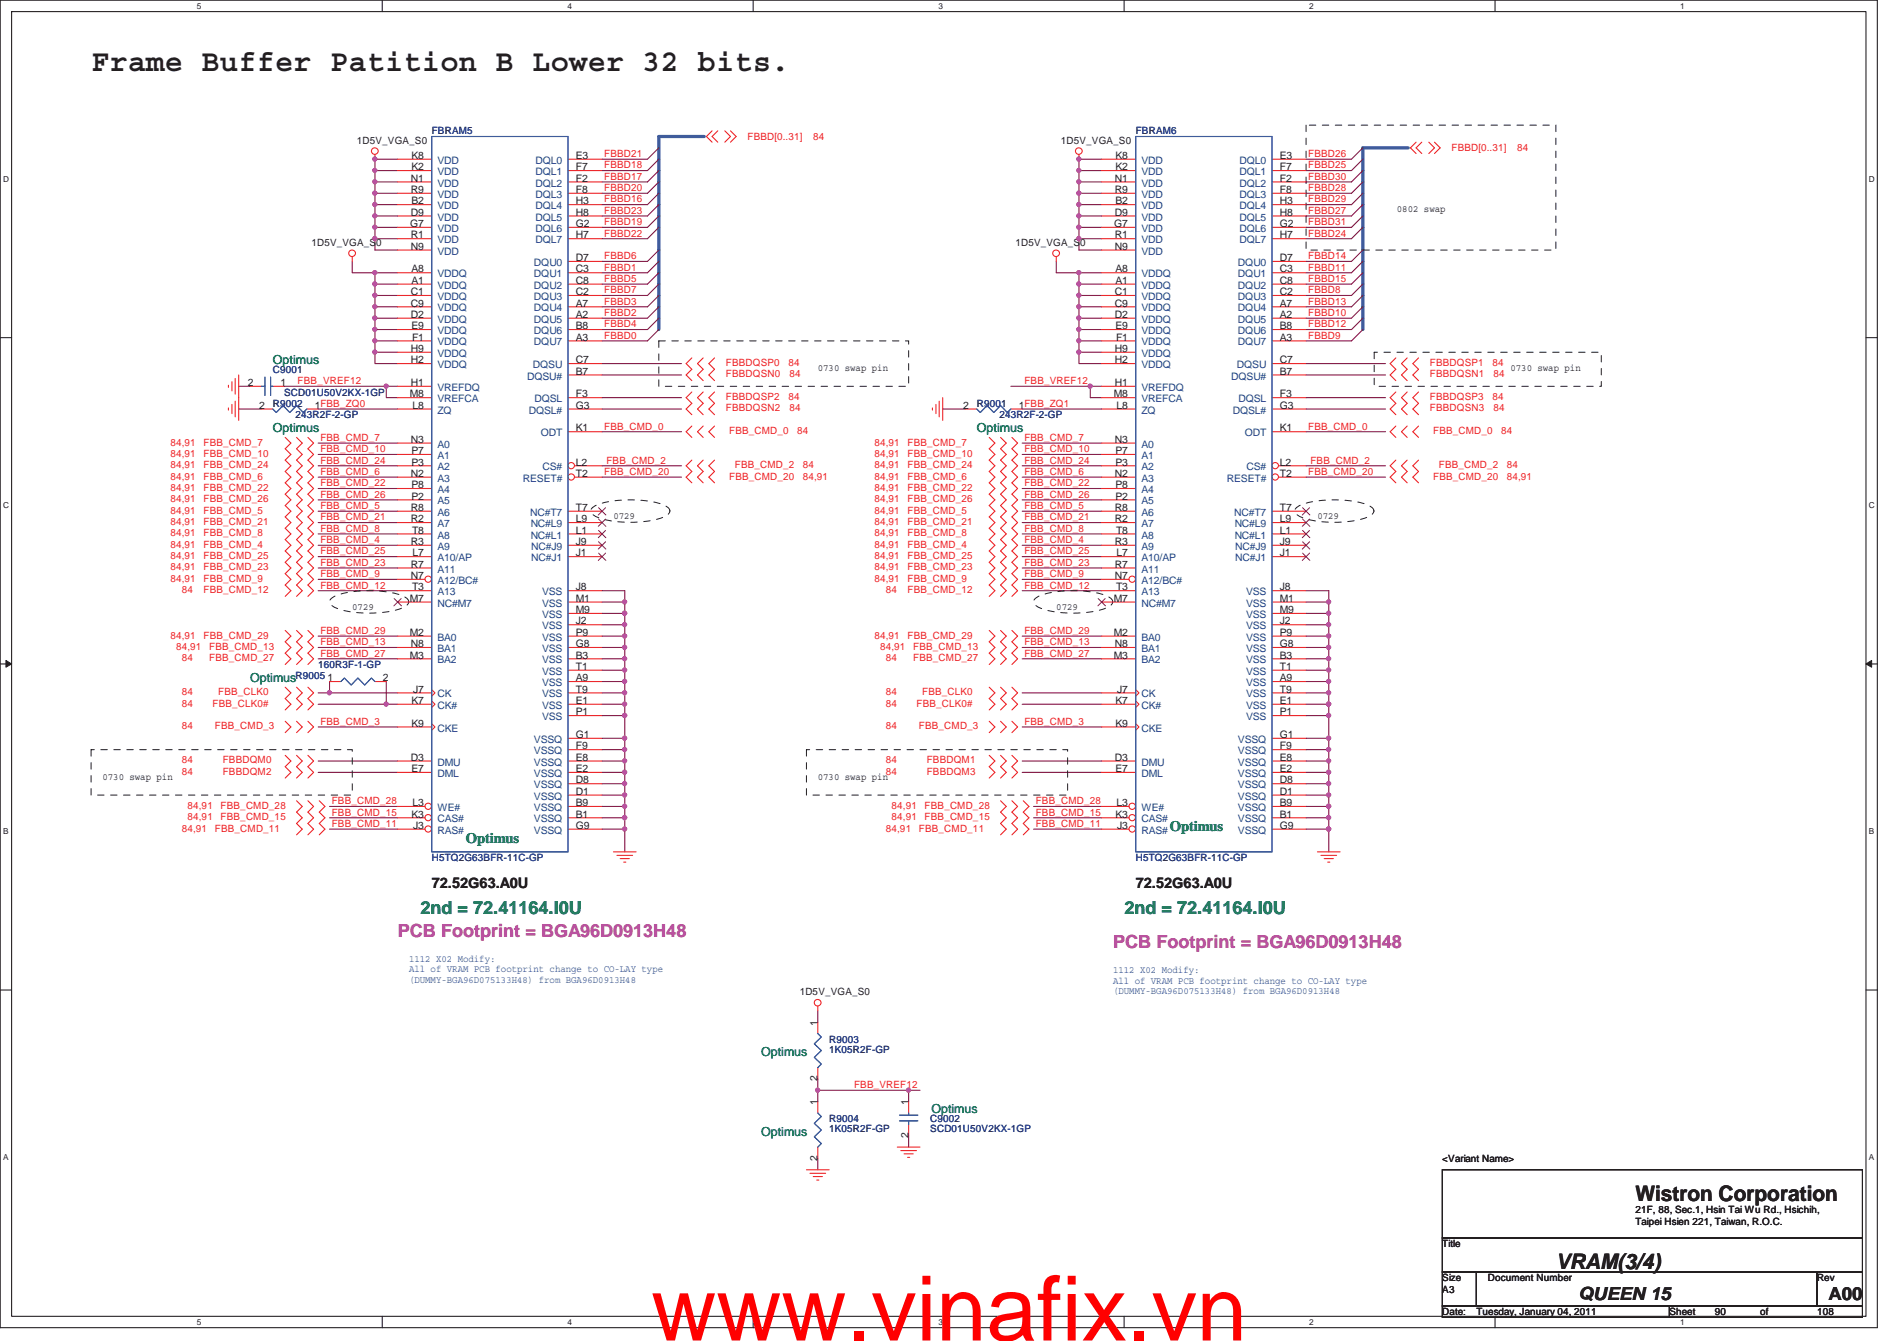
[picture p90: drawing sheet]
<svg xmlns="http://www.w3.org/2000/svg" width="297mm" height="210mm" viewBox="0 0 297 210" stroke-linecap="round" stroke-linejoin="round" font-family="sans-serif">
<defs><g id="words">
<text font-size="14.1" fill="#f00" x="102" y="209.9">www.vinafix.vn</text>
<text font-size="4.8" fill="#231f20" x="14.3" y="11.2">Frame Buffer Patition B Lower 32 bits.</text>
<g font-size="3.3" fill="#231f20">
<text x="256.1" y="188.1">Wistron Corporation</text>
<text x="243.6" y="198.7">VRAM(3/4)</text>
</g>
<g font-size="2.8" fill="#098040">
<text x="65.8" y="143.1">2nd = 72.41164.I0U</text>
<text x="176.1" y="143.1">2nd = 72.41164.I0U</text>
</g>
<g font-size="2.8" fill="#b9529f">
<text x="62.3" y="146.7">PCB Footprint = BGA96D0913H48</text>
<text x="174.3" y="148.5">PCB Footprint = BGA96D0913H48</text>
</g>
<g font-size="2.8" fill="#231f20">
<text x="247.2" y="203.5">QUEEN 15</text>
<text x="286.3" y="203.6">A00</text>
</g>
<g font-size="2.3" fill="#098040">
<text x="72.9" y="131.9">Optimus</text>
<text x="183.2" y="130.2">Optimus</text>
</g>
<g font-size="2.3" fill="#231f20">
<text x="67.6" y="139.1">72.52G63.A0U</text>
<text x="177.8" y="139.1">72.52G63.A0U</text>
</g>
<g font-size="1.9" fill="#098040">
<text x="42.7" y="56.9">Optimus</text>
<text x="42.7" y="67.6">Optimus</text>
<text x="152.9" y="67.6">Optimus</text>
<text x="39.2" y="106.7">Optimus</text>
<text x="119.2" y="165.4">Optimus</text>
<text x="119.2" y="177.8">Optimus</text>
<text x="145.8" y="174.3">Optimus</text>
</g>
<g font-size="1.6" fill="#231f20">
<text x="55.9" y="22.5">1D5V_VGA_S0</text>
<text x="166.1" y="22.5">1D5V_VGA_S0</text>
<text x="64.3" y="28.4">N1</text>
<text x="64.4" y="26.7">K2</text>
<text x="64.4" y="24.9">K8</text>
<text x="90.2" y="28.4">F2</text>
<text x="90.2" y="26.7">F7</text>
<text x="90.2" y="24.9">E3</text>
<text x="174.6" y="28.4">N1</text>
<text x="174.7" y="26.7">K2</text>
<text x="174.7" y="24.9">K8</text>
<text x="200.4" y="28.4">F2</text>
<text x="200.4" y="26.7">F7</text>
<text x="200.4" y="24.9">E3</text>
<text x="64.2" y="35.6">G7</text>
<text x="64.3" y="33.8">D9</text>
<text x="64.3" y="30.2">R9</text>
<text x="64.4" y="32">B2</text>
<text x="90.2" y="35.6">G2</text>
<text x="90.2" y="33.8">H8</text>
<text x="90.2" y="32">H3</text>
<text x="90.2" y="30.2">F8</text>
<text x="174.5" y="35.6">G7</text>
<text x="174.6" y="33.8">D9</text>
<text x="174.6" y="30.2">R9</text>
<text x="174.7" y="32">B2</text>
<text x="200.4" y="35.6">G2</text>
<text x="200.4" y="33.8">H8</text>
<text x="200.4" y="32">H3</text>
<text x="200.4" y="30.2">F8</text>
<text x="218.7" y="33.3">0802 swap</text>
<text x="48.8" y="38.5">1D5V_VGA_S0</text>
<text x="64.3" y="39.1">N9</text>
<text x="64.3" y="37.3">R1</text>
<text x="90.2" y="40.9">D7</text>
<text x="90.2" y="37.3">H7</text>
<text x="159" y="38.5">1D5V_VGA_S0</text>
<text x="174.6" y="39.1">N9</text>
<text x="174.6" y="37.3">R1</text>
<text x="200.4" y="40.9">D7</text>
<text x="200.4" y="37.3">H7</text>
<text x="64.3" y="46.2">C1</text>
<text x="64.4" y="44.4">A1</text>
<text x="64.4" y="42.7">A8</text>
<text x="90.2" y="42.7">C3</text>
<text x="90.2" y="44.4">C8</text>
<text x="90.2" y="46.2">C2</text>
<text x="174.6" y="46.2">C1</text>
<text x="174.7" y="44.4">A1</text>
<text x="174.7" y="42.7">A8</text>
<text x="200.4" y="42.7">C3</text>
<text x="200.4" y="44.4">C8</text>
<text x="200.4" y="46.2">C2</text>
<text x="64.3" y="48">C9</text>
<text x="64.3" y="49.8">D2</text>
<text x="64.4" y="51.6">E9</text>
<text x="64.5" y="53.3">F1</text>
<text x="90.2" y="48">A7</text>
<text x="90.2" y="49.8">A2</text>
<text x="90.2" y="51.6">B8</text>
<text x="90.2" y="53.3">A3</text>
<text x="174.6" y="48">C9</text>
<text x="174.6" y="49.8">D2</text>
<text x="174.7" y="51.6">E9</text>
<text x="174.7" y="53.3">F1</text>
<text x="200.4" y="48">A7</text>
<text x="200.4" y="49.8">A2</text>
<text x="200.4" y="51.6">B8</text>
<text x="200.4" y="53.3">A3</text>
<text x="64.3" y="56.9">H2</text>
<text x="64.3" y="55.1">H9</text>
<text x="90.2" y="56.9">C7</text>
<text x="90.2" y="58.7">B7</text>
<text x="128.1" y="58.2">0730 swap pin</text>
<text x="174.6" y="56.9">H2</text>
<text x="174.6" y="55.1">H9</text>
<text x="200.4" y="56.9">C7</text>
<text x="200.4" y="58.7">B7</text>
<text x="236.5" y="58.2">0730 swap pin</text>
<text x="38.8" y="60.4">2</text>
<text x="40.6" y="64">2</text>
<text x="43.9" y="60.4">1</text>
<text x="49.3" y="64">1FBB_ZQ0</text>
<text x="64.2" y="62.2">M8</text>
<text x="64.3" y="60.4">H1</text>
<text x="64.6" y="64">L8</text>
<text x="90.2" y="62.2">F3</text>
<text x="90.2" y="64">G3</text>
<text x="150.8" y="64">2</text>
<text x="159.5" y="64">1FBB_ZQ1</text>
<text x="174.4" y="62.2">M8</text>
<text x="174.6" y="60.4">H1</text>
<text x="174.8" y="64">L8</text>
<text x="200.4" y="62.2">F3</text>
<text x="200.4" y="64">G3</text>
<text x="64.3" y="69.3">N3</text>
<text x="64.4" y="71.1">P7</text>
<text x="90.2" y="67.6">K1</text>
<text x="174.6" y="69.3">N3</text>
<text x="174.7" y="71.1">P7</text>
<text x="200.4" y="67.6">K1</text>
<text x="64.3" y="74.7">N2</text>
<text x="64.4" y="72.9">P3</text>
<text x="64.4" y="76.5">P8</text>
<text x="90.2" y="72.9">L2</text>
<text x="90.2" y="74.7">T2</text>
<text x="174.6" y="74.7">N2</text>
<text x="174.7" y="72.9">P3</text>
<text x="174.7" y="76.5">P8</text>
<text x="200.4" y="74.7">T2</text>
<text x="200.4" y="72.9">L2</text>
<text x="64.3" y="80">R8</text>
<text x="64.3" y="81.8">R2</text>
<text x="64.4" y="78.2">P2</text>
<text x="64.5" y="83.6">T8</text>
<text x="90.2" y="83.6">L1</text>
<text x="90.2" y="81.8">L9</text>
<text x="90.2" y="80">T7</text>
<text x="96.1" y="81.3">0729</text>
<text x="174.6" y="80">R8</text>
<text x="174.6" y="81.8">R2</text>
<text x="174.7" y="78.2">P2</text>
<text x="174.7" y="83.6">T8</text>
<text x="200.4" y="83.6">L1</text>
<text x="200.4" y="81.8">L9</text>
<text x="200.4" y="80">T7</text>
<text x="206.3" y="81.3">0729</text>
<text x="64.3" y="85.3">R3</text>
<text x="64.3" y="88.9">R7</text>
<text x="64.6" y="87.1">L7</text>
<text x="90.2" y="87.1">J1</text>
<text x="90.2" y="85.3">J9</text>
<text x="174.6" y="85.3">R3</text>
<text x="174.6" y="88.9">R7</text>
<text x="174.8" y="87.1">L7</text>
<text x="200.4" y="87.1">J1</text>
<text x="200.4" y="85.3">J9</text>
<text x="55.2" y="95.5">0729</text>
<text x="64.2" y="94.2">M7</text>
<text x="64.3" y="90.7">N7</text>
<text x="64.5" y="92.5">T3</text>
<text x="90.2" y="92.5">J8</text>
<text x="90.2" y="94.2">M1</text>
<text x="165.4" y="95.5">0729</text>
<text x="174.4" y="94.2">M7</text>
<text x="174.6" y="90.7">N7</text>
<text x="174.7" y="92.5">T3</text>
<text x="200.4" y="92.5">J8</text>
<text x="200.4" y="94.2">M1</text>
<text x="64.2" y="99.6">M2</text>
<text x="64.3" y="101.3">N8</text>
<text x="90.2" y="101.3">G8</text>
<text x="90.2" y="97.8">J2</text>
<text x="90.2" y="96">M9</text>
<text x="90.2" y="99.6">P9</text>
<text x="174.4" y="99.6">M2</text>
<text x="174.6" y="101.3">N8</text>
<text x="200.4" y="101.3">G8</text>
<text x="200.4" y="97.8">J2</text>
<text x="200.4" y="96">M9</text>
<text x="200.4" y="99.6">P9</text>
<text x="51.3" y="106.7">1</text>
<text x="59.9" y="106.7">2</text>
<text x="64.2" y="103.1">M3</text>
<text x="90.2" y="106.7">A9</text>
<text x="90.2" y="103.1">B3</text>
<text x="90.2" y="104.9">T1</text>
<text x="174.4" y="103.1">M3</text>
<text x="200.4" y="106.7">A9</text>
<text x="200.4" y="103.1">B3</text>
<text x="200.4" y="104.9">T1</text>
<text x="64.4" y="110.2">K7</text>
<text x="64.4" y="113.8">K9</text>
<text x="64.7" y="108.5">J7</text>
<text x="90.2" y="110.2">E1</text>
<text x="90.2" y="112">P1</text>
<text x="90.2" y="108.5">T9</text>
<text x="174.7" y="110.2">K7</text>
<text x="174.7" y="113.8">K9</text>
<text x="174.9" y="108.5">J7</text>
<text x="200.4" y="110.2">E1</text>
<text x="200.4" y="112">P1</text>
<text x="200.4" y="108.5">T9</text>
<text x="64.3" y="119.1">D3</text>
<text x="90.2" y="119.1">E8</text>
<text x="90.2" y="117.3">F9</text>
<text x="90.2" y="115.6">G1</text>
<text x="174.6" y="119.1">D3</text>
<text x="200.4" y="119.1">E8</text>
<text x="200.4" y="117.3">F9</text>
<text x="200.4" y="115.6">G1</text>
<text x="16" y="122.2">0730 swap pin</text>
<text x="64.4" y="120.9">E7</text>
<text x="90.2" y="124.5">D1</text>
<text x="90.2" y="122.7">D8</text>
<text x="90.2" y="120.9">E2</text>
<text x="128.1" y="122.2">0730 swap pin</text>
<text x="174.7" y="120.9">E7</text>
<text x="200.4" y="124.5">D1</text>
<text x="200.4" y="122.7">D8</text>
<text x="200.4" y="120.9">E2</text>
<text x="64.4" y="128">K3</text>
<text x="64.6" y="126.2">L3</text>
<text x="64.7" y="129.8">J3</text>
<text x="90.2" y="128">B1</text>
<text x="90.2" y="126.2">B9</text>
<text x="90.2" y="129.8">G9</text>
<text x="174.7" y="128">K3</text>
<text x="174.8" y="126.2">L3</text>
<text x="174.9" y="129.8">J3</text>
<text x="200.4" y="128">B1</text>
<text x="200.4" y="126.2">B9</text>
<text x="200.4" y="129.8">G9</text>
<text x="125.2" y="155.8">1D5V_VGA_S0</text>
<text x="128" y="160.6" transform="rotate(-90 128 160.6)">1</text>
<text x="128" y="173.1" transform="rotate(-90 128 173.1)">1</text>
<text x="128" y="169.3" transform="rotate(-90 128 169.3)">2</text>
<text x="142.2" y="173.1" transform="rotate(-90 142.2 173.1)">1</text>
<text x="142.2" y="178.2" transform="rotate(-90 142.2 178.2)">2</text>
<text x="128" y="181.7" transform="rotate(-90 128 181.7)">2</text>
<text x="225.8" y="181.9">&lt;Variant Name&gt;</text>
<text x="256.1" y="189.9">21F, 88, Sec.1, Hsin Tai Wu Rd., Hsichih,</text>
<text x="256.1" y="191.8">Taipei Hsien 221, Taiwan, R.O.C.</text>
<text x="225.8" y="195.3">Title</text>
<text x="225.8" y="200.6">Size</text>
<text x="225.8" y="202.4">A3</text>
<text x="233" y="200.6">Document Number</text>
<text x="284.5" y="200.6">Rev</text>
<text x="225.8" y="205.9">Date:</text>
<text x="231.2" y="205.9">Tuesday, January 04, 2011</text>
<text x="261.4" y="205.9">Sheet</text>
<text x="268.5" y="205.9">90</text>
<text x="275.6" y="205.9">of</text>
<text x="284.5" y="205.9">108</text>
</g>
<g font-size="1.6" fill="#282973">
<text x="67.6" y="21">FBRAM5</text>
<text x="177.8" y="21">FBRAM6</text>
<text x="42.7" y="58.4">C9001</text>
<text x="42.7" y="63.7">R9002</text>
<text x="44.5" y="61.9">SCD01U50V2KX-1GP</text>
<text x="46.3" y="65.5">243R2F-2-GP</text>
<text x="152.9" y="63.7">R9001</text>
<text x="156.5" y="65.5">243R2F-2-GP</text>
<text x="46.3" y="106.4">R9005</text>
<text x="49.8" y="104.6">160R3F-1-GP</text>
<text x="67.6" y="134.8">H5TQ2G63BFR-11C-GP</text>
<text x="177.8" y="134.8">H5TQ2G63BFR-11C-GP</text>
<text x="129.8" y="163.3">R9003</text>
<text x="129.8" y="164.9">1K05R2F-GP</text>
<text x="129.8" y="175.7">R9004</text>
<text x="129.8" y="177.3">1K05R2F-GP</text>
<text x="145.7" y="175.7">C9002</text>
<text x="145.7" y="177.3">SCD01U50V2KX-1GP</text>
</g>
<g font-size="1.6" fill="#ed2024">
<text x="117" y="21.9">FBBD[0..31]</text>
<text x="127.3" y="21.9">84</text>
<text x="227.3" y="23.7">FBBD[0..31]</text>
<text x="237.6" y="23.7">84</text>
<text x="94.6" y="26.4">FBBD18</text>
<text x="94.6" y="24.6">FBBD21</text>
<text x="94.6" y="29.9">FBBD20</text>
<text x="94.6" y="28.1">FBBD17</text>
<text x="204.8" y="29.9">FBBD28</text>
<text x="204.8" y="24.6">FBBD26</text>
<text x="204.8" y="26.4">FBBD25</text>
<text x="204.8" y="28.1">FBBD30</text>
<text x="94.6" y="31.7">FBBD16</text>
<text x="94.6" y="35.3">FBBD19</text>
<text x="94.6" y="33.5">FBBD23</text>
<text x="204.8" y="35.3">FBBD31</text>
<text x="204.8" y="31.7">FBBD29</text>
<text x="204.8" y="33.5">FBBD27</text>
<text x="94.6" y="40.6">FBBD6</text>
<text x="94.6" y="37">FBBD22</text>
<text x="204.8" y="40.6">FBBD14</text>
<text x="204.8" y="37">FBBD24</text>
<text x="94.6" y="42.4">FBBD1</text>
<text x="94.6" y="45.9">FBBD7</text>
<text x="94.6" y="44.2">FBBD5</text>
<text x="94.6" y="47.7">FBBD3</text>
<text x="204.8" y="45.9">FBBD8</text>
<text x="204.8" y="42.4">FBBD11</text>
<text x="204.8" y="44.2">FBBD15</text>
<text x="204.8" y="47.7">FBBD13</text>
<text x="94.6" y="49.5">FBBD2</text>
<text x="94.6" y="53">FBBD0</text>
<text x="94.6" y="51.3">FBBD4</text>
<text x="204.8" y="49.5">FBBD10</text>
<text x="204.8" y="53">FBBD9</text>
<text x="204.8" y="51.3">FBBD12</text>
<text x="113.7" y="59.1">FBBDQSN0</text>
<text x="113.7" y="57.3">FBBDQSP0</text>
<text x="123.4" y="57.3">84</text>
<text x="123.6" y="59.1">84</text>
<text x="223.9" y="59.1">FBBDQSN1</text>
<text x="223.9" y="57.3">FBBDQSP1</text>
<text x="233.7" y="57.3">84</text>
<text x="233.8" y="59.1">84</text>
<text x="46.6" y="60.2">FBB_VREF12</text>
<text x="113.7" y="62.6">FBBDQSP2</text>
<text x="113.7" y="64.4">FBBDQSN2</text>
<text x="123.4" y="62.6">84</text>
<text x="123.6" y="64.4">84</text>
<text x="160.4" y="60.2">FBB_VREF12</text>
<text x="223.9" y="62.6">FBBDQSP3</text>
<text x="223.9" y="64.4">FBBDQSN3</text>
<text x="233.7" y="62.6">84</text>
<text x="233.8" y="64.4">84</text>
<text x="26.7" y="71.5">84,91</text>
<text x="26.7" y="69.8">84,91</text>
<text x="31.9" y="71.5">FBB_CMD_10</text>
<text x="31.9" y="69.8">FBB_CMD_7</text>
<text x="50.2" y="70.8">FBB_CMD_10</text>
<text x="50.2" y="69">FBB_CMD_7</text>
<text x="94.6" y="67.3">FBB_CMD_0</text>
<text x="114.2" y="68">FBB_CMD_0</text>
<text x="124.8" y="68">84</text>
<text x="136.9" y="71.5">84,91</text>
<text x="136.9" y="69.8">84,91</text>
<text x="142.1" y="71.5">FBB_CMD_10</text>
<text x="142.1" y="69.8">FBB_CMD_7</text>
<text x="160.4" y="70.8">FBB_CMD_10</text>
<text x="160.4" y="69">FBB_CMD_7</text>
<text x="204.8" y="67.3">FBB_CMD_0</text>
<text x="224.4" y="68">FBB_CMD_0</text>
<text x="235.1" y="68">84</text>
<text x="26.7" y="76.9">84,91</text>
<text x="26.7" y="73.3">84,91</text>
<text x="26.7" y="75.1">84,91</text>
<text x="31.9" y="76.9">FBB_CMD_22</text>
<text x="31.9" y="73.3">FBB_CMD_24</text>
<text x="31.9" y="75.1">FBB_CMD_6</text>
<text x="50.2" y="76.2">FBB_CMD_22</text>
<text x="50.2" y="72.6">FBB_CMD_24</text>
<text x="50.2" y="77.9">FBB_CMD_26</text>
<text x="50.2" y="74.4">FBB_CMD_6</text>
<text x="94.6" y="74.4">FBB_CMD_20</text>
<text x="95" y="72.6">FBB_CMD_2</text>
<text x="114.2" y="75.1">FBB_CMD_20</text>
<text x="115.1" y="73.3">FBB_CMD_2</text>
<text x="125.7" y="75.1">84,91</text>
<text x="125.7" y="73.3">84</text>
<text x="136.9" y="76.9">84,91</text>
<text x="136.9" y="73.3">84,91</text>
<text x="136.9" y="75.1">84,91</text>
<text x="142.1" y="76.9">FBB_CMD_22</text>
<text x="142.1" y="73.3">FBB_CMD_24</text>
<text x="142.1" y="75.1">FBB_CMD_6</text>
<text x="160.4" y="76.2">FBB_CMD_22</text>
<text x="160.4" y="72.6">FBB_CMD_24</text>
<text x="160.4" y="77.9">FBB_CMD_26</text>
<text x="160.4" y="74.4">FBB_CMD_6</text>
<text x="204.8" y="74.4">FBB_CMD_20</text>
<text x="205.2" y="72.6">FBB_CMD_2</text>
<text x="224.4" y="75.1">FBB_CMD_20</text>
<text x="225.3" y="73.3">FBB_CMD_2</text>
<text x="236" y="75.1">84,91</text>
<text x="236" y="73.3">84</text>
<text x="26.7" y="82.2">84,91</text>
<text x="26.7" y="84">84,91</text>
<text x="26.7" y="78.7">84,91</text>
<text x="26.7" y="80.4">84,91</text>
<text x="31.9" y="82.2">FBB_CMD_21</text>
<text x="31.9" y="84">FBB_CMD_8</text>
<text x="31.9" y="78.7">FBB_CMD_26</text>
<text x="31.9" y="80.4">FBB_CMD_5</text>
<text x="50.2" y="81.5">FBB_CMD_21</text>
<text x="50.2" y="83.3">FBB_CMD_8</text>
<text x="50.2" y="79.7">FBB_CMD_5</text>
<text x="136.9" y="82.2">84,91</text>
<text x="136.9" y="84">84,91</text>
<text x="136.9" y="78.7">84,91</text>
<text x="136.9" y="80.4">84,91</text>
<text x="142.1" y="82.2">FBB_CMD_21</text>
<text x="142.1" y="84">FBB_CMD_8</text>
<text x="142.1" y="78.7">FBB_CMD_26</text>
<text x="142.1" y="80.4">FBB_CMD_5</text>
<text x="160.4" y="81.5">FBB_CMD_21</text>
<text x="160.4" y="83.3">FBB_CMD_8</text>
<text x="160.4" y="79.7">FBB_CMD_5</text>
<text x="26.7" y="87.5">84,91</text>
<text x="26.7" y="89.3">84,91</text>
<text x="26.7" y="85.8">84,91</text>
<text x="31.9" y="87.5">FBB_CMD_25</text>
<text x="31.9" y="89.3">FBB_CMD_23</text>
<text x="31.9" y="85.8">FBB_CMD_4</text>
<text x="50.2" y="86.8">FBB_CMD_25</text>
<text x="50.2" y="88.6">FBB_CMD_23</text>
<text x="50.2" y="85">FBB_CMD_4</text>
<text x="136.9" y="87.5">84,91</text>
<text x="136.9" y="89.3">84,91</text>
<text x="136.9" y="85.8">84,91</text>
<text x="142.1" y="87.5">FBB_CMD_25</text>
<text x="142.1" y="89.3">FBB_CMD_23</text>
<text x="142.1" y="85.8">FBB_CMD_4</text>
<text x="160.4" y="86.8">FBB_CMD_25</text>
<text x="160.4" y="88.6">FBB_CMD_23</text>
<text x="160.4" y="85">FBB_CMD_4</text>
<text x="26.7" y="91.1">84,91</text>
<text x="28.5" y="92.9">84</text>
<text x="31.9" y="91.1">FBB_CMD_9</text>
<text x="31.9" y="92.9">FBB_CMD_12</text>
<text x="50.2" y="90.4">FBB_CMD_9</text>
<text x="50.2" y="92.2">FBB_CMD_12</text>
<text x="136.9" y="91.1">84,91</text>
<text x="138.7" y="92.9">84</text>
<text x="142.1" y="91.1">FBB_CMD_9</text>
<text x="142.1" y="92.9">FBB_CMD_12</text>
<text x="160.4" y="90.4">FBB_CMD_9</text>
<text x="160.4" y="92.2">FBB_CMD_12</text>
<text x="26.7" y="100">84,91</text>
<text x="27.6" y="101.8">84,91</text>
<text x="31.9" y="100">FBB_CMD_29</text>
<text x="32.8" y="101.8">FBB_CMD_13</text>
<text x="50.2" y="101">FBB_CMD_13</text>
<text x="50.2" y="99.3">FBB_CMD_29</text>
<text x="136.9" y="100">84,91</text>
<text x="137.8" y="101.8">84,91</text>
<text x="142.1" y="100">FBB_CMD_29</text>
<text x="143" y="101.8">FBB_CMD_13</text>
<text x="160.4" y="101">FBB_CMD_13</text>
<text x="160.4" y="99.3">FBB_CMD_29</text>
<text x="28.5" y="103.5">84</text>
<text x="32.8" y="103.5">FBB_CMD_27</text>
<text x="50.2" y="102.8">FBB_CMD_27</text>
<text x="138.7" y="103.5">84</text>
<text x="143" y="103.5">FBB_CMD_27</text>
<text x="160.4" y="102.8">FBB_CMD_27</text>
<text x="28.5" y="108.9">84</text>
<text x="28.5" y="110.7">84</text>
<text x="33.3" y="110.7">FBB_CLK0#</text>
<text x="34.2" y="108.9">FBB_CLK0</text>
<text x="50.2" y="113.5">FBB_CMD_3</text>
<text x="138.7" y="108.9">84</text>
<text x="138.7" y="110.7">84</text>
<text x="143.5" y="110.7">FBB_CLK0#</text>
<text x="144.4" y="108.9">FBB_CLK0</text>
<text x="160.4" y="113.5">FBB_CMD_3</text>
<text x="28.5" y="119.5">84</text>
<text x="28.5" y="114.2">84</text>
<text x="33.7" y="114.2">FBB_CMD_3</text>
<text x="34.9" y="119.5">FBBDQM0</text>
<text x="138.7" y="119.5">84</text>
<text x="138.7" y="114.2">84</text>
<text x="143.9" y="114.2">FBB_CMD_3</text>
<text x="145.1" y="119.5">FBBDQM1</text>
<text x="28.5" y="121.3">84</text>
<text x="34.9" y="121.3">FBBDQM2</text>
<text x="51.9" y="125.9">FBB_CMD_28</text>
<text x="138.7" y="121.3">84</text>
<text x="145.1" y="121.3">FBBDQM3</text>
<text x="162.2" y="125.9">FBB_CMD_28</text>
<text x="28.5" y="130.2">84,91</text>
<text x="29.4" y="128.4">84,91</text>
<text x="29.4" y="126.7">84,91</text>
<text x="33.7" y="130.2">FBB_CMD_11</text>
<text x="34.5" y="128.4">FBB_CMD_15</text>
<text x="34.5" y="126.7">FBB_CMD_28</text>
<text x="51.9" y="127.7">FBB_CMD_15</text>
<text x="51.9" y="129.5">FBB_CMD_11</text>
<text x="138.7" y="130.2">84,91</text>
<text x="139.6" y="128.4">84,91</text>
<text x="139.6" y="126.7">84,91</text>
<text x="143.9" y="130.2">FBB_CMD_11</text>
<text x="144.8" y="128.4">FBB_CMD_15</text>
<text x="144.8" y="126.7">FBB_CMD_28</text>
<text x="162.2" y="127.7">FBB_CMD_15</text>
<text x="162.2" y="129.5">FBB_CMD_11</text>
<text x="133.7" y="170.4">FBB_VREF12</text>
</g>
<g font-size="1.6" fill="#1d437e">
<text x="68.5" y="27.4">VDD</text>
<text x="68.5" y="25.7">VDD</text>
<text x="68.5" y="29.2">VDD</text>
<text x="83.9" y="29.2">DQL2</text>
<text x="83.9" y="27.4">DQL1</text>
<text x="83.9" y="25.7">DQL0</text>
<text x="178.7" y="27.4">VDD</text>
<text x="178.7" y="25.7">VDD</text>
<text x="178.7" y="29.2">VDD</text>
<text x="194.1" y="29.2">DQL2</text>
<text x="194.1" y="27.4">DQL1</text>
<text x="194.1" y="25.7">DQL0</text>
<text x="68.5" y="32.8">VDD</text>
<text x="68.5" y="34.5">VDD</text>
<text x="68.5" y="31">VDD</text>
<text x="83.9" y="34.5">DQL5</text>
<text x="83.9" y="32.8">DQL4</text>
<text x="83.9" y="31">DQL3</text>
<text x="178.7" y="32.8">VDD</text>
<text x="178.7" y="34.5">VDD</text>
<text x="178.7" y="31">VDD</text>
<text x="194.1" y="34.5">DQL5</text>
<text x="194.1" y="32.8">DQL4</text>
<text x="194.1" y="31">DQL3</text>
<text x="68.5" y="36.3">VDD</text>
<text x="68.5" y="39.9">VDD</text>
<text x="68.5" y="38.1">VDD</text>
<text x="83.6" y="41.7">DQU0</text>
<text x="83.9" y="38.1">DQL7</text>
<text x="83.9" y="36.3">DQL6</text>
<text x="178.7" y="36.3">VDD</text>
<text x="178.7" y="39.9">VDD</text>
<text x="178.7" y="38.1">VDD</text>
<text x="193.8" y="41.7">DQU0</text>
<text x="194.1" y="38.1">DQL7</text>
<text x="194.1" y="36.3">DQL6</text>
<text x="68.5" y="45.2">VDDQ</text>
<text x="68.5" y="43.4">VDDQ</text>
<text x="68.5" y="47">VDDQ</text>
<text x="83.6" y="43.4">DQU1</text>
<text x="83.6" y="45.2">DQU2</text>
<text x="83.6" y="47">DQU3</text>
<text x="178.7" y="45.2">VDDQ</text>
<text x="178.7" y="43.4">VDDQ</text>
<text x="178.7" y="47">VDDQ</text>
<text x="193.8" y="43.4">DQU1</text>
<text x="193.8" y="45.2">DQU2</text>
<text x="193.8" y="47">DQU3</text>
<text x="68.5" y="48.8">VDDQ</text>
<text x="68.5" y="50.5">VDDQ</text>
<text x="68.5" y="52.3">VDDQ</text>
<text x="83.6" y="48.8">DQU4</text>
<text x="83.6" y="50.5">DQU5</text>
<text x="83.6" y="52.3">DQU6</text>
<text x="178.7" y="48.8">VDDQ</text>
<text x="178.7" y="50.5">VDDQ</text>
<text x="178.7" y="52.3">VDDQ</text>
<text x="193.8" y="48.8">DQU4</text>
<text x="193.8" y="50.5">DQU5</text>
<text x="193.8" y="52.3">DQU6</text>
<text x="68.5" y="54.1">VDDQ</text>
<text x="68.5" y="57.7">VDDQ</text>
<text x="68.5" y="55.9">VDDQ</text>
<text x="82.5" y="59.4">DQSU#</text>
<text x="83.4" y="57.7">DQSU</text>
<text x="83.6" y="54.1">DQU7</text>
<text x="178.7" y="54.1">VDDQ</text>
<text x="178.7" y="57.7">VDDQ</text>
<text x="178.7" y="55.9">VDDQ</text>
<text x="192.8" y="59.4">DQSU#</text>
<text x="193.7" y="57.7">DQSU</text>
<text x="193.8" y="54.1">DQU7</text>
<text x="68.5" y="64.8">ZQ</text>
<text x="68.5" y="63">VREFCA</text>
<text x="68.5" y="61.2">VREFDQ</text>
<text x="82.8" y="64.8">DQSL#</text>
<text x="83.7" y="63">DQSL</text>
<text x="178.7" y="64.8">ZQ</text>
<text x="178.7" y="63">VREFCA</text>
<text x="178.7" y="61.2">VREFDQ</text>
<text x="193" y="64.8">DQSL#</text>
<text x="193.9" y="63">DQSL</text>
<text x="68.5" y="70.1">A0</text>
<text x="68.5" y="71.9">A1</text>
<text x="84.7" y="68.3">ODT</text>
<text x="178.7" y="70.1">A0</text>
<text x="178.7" y="71.9">A1</text>
<text x="194.9" y="68.3">ODT</text>
<text x="68.5" y="73.7">A2</text>
<text x="68.5" y="75.4">A3</text>
<text x="68.5" y="77.2">A4</text>
<text x="81.9" y="75.4">RESET#</text>
<text x="85" y="73.7">CS#</text>
<text x="178.7" y="73.7">A2</text>
<text x="178.7" y="75.4">A3</text>
<text x="178.7" y="77.2">A4</text>
<text x="192.1" y="75.4">RESET#</text>
<text x="195.2" y="73.7">CS#</text>
<text x="68.5" y="79">A5</text>
<text x="68.5" y="80.8">A6</text>
<text x="68.5" y="82.5">A7</text>
<text x="83" y="80.8">NC#T7</text>
<text x="83.1" y="82.5">NC#L9</text>
<text x="178.7" y="79">A5</text>
<text x="178.7" y="80.8">A6</text>
<text x="178.7" y="82.5">A7</text>
<text x="193.2" y="80.8">NC#T7</text>
<text x="193.3" y="82.5">NC#L9</text>
<text x="68.5" y="84.3">A8</text>
<text x="68.5" y="86.1">A9</text>
<text x="68.5" y="87.9">A10/AP</text>
<text x="68.5" y="89.7">A11</text>
<text x="83.1" y="84.3">NC#L1</text>
<text x="83.2" y="87.9">NC#J1</text>
<text x="83.2" y="86.1">NC#J9</text>
<text x="178.7" y="84.3">A8</text>
<text x="178.7" y="86.1">A9</text>
<text x="178.7" y="87.9">A10/AP</text>
<text x="178.7" y="89.7">A11</text>
<text x="193.3" y="84.3">NC#L1</text>
<text x="193.4" y="87.9">NC#J1</text>
<text x="193.4" y="86.1">NC#J9</text>
<text x="68.5" y="95">NC#M7</text>
<text x="68.5" y="91.4">A12/BC#</text>
<text x="68.5" y="93.2">A13</text>
<text x="84.9" y="93.2">VSS</text>
<text x="84.9" y="95">VSS</text>
<text x="178.7" y="95">NC#M7</text>
<text x="178.7" y="91.4">A12/BC#</text>
<text x="178.7" y="93.2">A13</text>
<text x="195.1" y="93.2">VSS</text>
<text x="195.1" y="95">VSS</text>
<text x="68.5" y="100.3">BA0</text>
<text x="84.9" y="98.5">VSS</text>
<text x="84.9" y="96.8">VSS</text>
<text x="84.9" y="100.3">VSS</text>
<text x="178.7" y="100.3">BA0</text>
<text x="195.1" y="98.5">VSS</text>
<text x="195.1" y="96.8">VSS</text>
<text x="195.1" y="100.3">VSS</text>
<text x="68.5" y="102.1">BA1</text>
<text x="68.5" y="103.9">BA2</text>
<text x="84.9" y="107.4">VSS</text>
<text x="84.9" y="103.9">VSS</text>
<text x="84.9" y="102.1">VSS</text>
<text x="84.9" y="105.7">VSS</text>
<text x="178.7" y="102.1">BA1</text>
<text x="178.7" y="103.9">BA2</text>
<text x="195.1" y="107.4">VSS</text>
<text x="195.1" y="103.9">VSS</text>
<text x="195.1" y="102.1">VSS</text>
<text x="195.1" y="105.7">VSS</text>
<text x="68.5" y="109.2">CK</text>
<text x="68.5" y="111">CK#</text>
<text x="84.9" y="111">VSS</text>
<text x="84.9" y="112.8">VSS</text>
<text x="84.9" y="109.2">VSS</text>
<text x="178.7" y="109.2">CK</text>
<text x="178.7" y="111">CK#</text>
<text x="195.1" y="111">VSS</text>
<text x="195.1" y="112.8">VSS</text>
<text x="195.1" y="109.2">VSS</text>
<text x="68.5" y="114.6">CKE</text>
<text x="68.5" y="119.9">DMU</text>
<text x="83.6" y="119.9">VSSQ</text>
<text x="83.6" y="118.1">VSSQ</text>
<text x="83.6" y="116.3">VSSQ</text>
<text x="178.7" y="114.6">CKE</text>
<text x="178.7" y="119.9">DMU</text>
<text x="193.8" y="119.9">VSSQ</text>
<text x="193.8" y="118.1">VSSQ</text>
<text x="193.8" y="116.3">VSSQ</text>
<text x="68.5" y="121.7">DML</text>
<text x="83.6" y="125.2">VSSQ</text>
<text x="83.6" y="123.4">VSSQ</text>
<text x="83.6" y="121.7">VSSQ</text>
<text x="178.7" y="121.7">DML</text>
<text x="193.8" y="125.2">VSSQ</text>
<text x="193.8" y="123.4">VSSQ</text>
<text x="193.8" y="121.7">VSSQ</text>
<text x="68.5" y="128.8">CAS#</text>
<text x="68.5" y="127">WE#</text>
<text x="68.5" y="130.6">RAS#</text>
<text x="83.6" y="128.8">VSSQ</text>
<text x="83.6" y="127">VSSQ</text>
<text x="83.6" y="130.6">VSSQ</text>
<text x="178.7" y="128.8">CAS#</text>
<text x="178.7" y="127">WE#</text>
<text x="178.7" y="130.6">RAS#</text>
<text x="193.8" y="128.8">VSSQ</text>
<text x="193.8" y="127">VSSQ</text>
<text x="193.8" y="130.6">VSSQ</text>
</g>
<g font-size="1.6" fill="#3953a4">
<text x="64" y="150.6">1112 X02 Modify:</text>
<text x="64" y="152.3">All of VRAM PCB footprint change to CO-LAY type</text>
<text x="64" y="153.9">(DUMMY-BGA96D075133H48) from BGA96D0913H48</text>
<text x="174.3" y="152.4">1112 X02 Modify:</text>
<text x="174.3" y="154">All of VRAM PCB footprint change to CO-LAY type</text>
<text x="174.3" y="155.7">(DUMMY-BGA96D075133H48) from BGA96D0913H48</text>
</g>
<g font-size="1.3" fill="#231f20">
<text x="30.8" y="1.4">5</text>
<text x="88.9" y="1.4">4</text>
<text x="146.9" y="1.4">3</text>
<text x="205" y="1.4">2</text>
<text x="263.1" y="1.4">1</text>
<text x=".5" y="28.5">D</text>
<text x="292.6" y="28.5">D</text>
<text x=".5" y="79.5">C</text>
<text x="292.6" y="79.5">C</text>
<text x=".5" y="130.6">B</text>
<text x="292.6" y="130.6">B</text>
<text x=".5" y="181.7">A</text>
<text x="292.6" y="181.7">A</text>
<text x="30.8" y="207.4">5</text>
<text x="88.9" y="207.4">4</text>
<text x="146.9" y="207.4">3</text>
<text x="205" y="207.4">2</text>
<text x="263.1" y="207.4">1</text>
</g>
</g></defs>
<path d="M0 0h294v207.9h-294zM1.8 1.8h290.4v204.3h-290.4z" fill="none" stroke="#231f20" stroke-width=".17"/>
<g fill="#fff">
<path d="M30.8 .2h.7v1.4h-.7z"/>
<path d="M30.8 206.3h.7v1.4h-.7z"/>
</g>
<path d="M59.9 0v1.8M59.9 206.1v1.8" fill="none" stroke="#231f20" stroke-width=".17"/>
<g fill="#fff">
<path d="M88.9 .2h.6v1.4h-.6z"/>
<path d="M88.9 206.3h.6v1.4h-.6z"/>
</g>
<path d="M117.9 0v1.8M117.9 206.1v1.8" fill="none" stroke="#231f20" stroke-width=".17"/>
<g fill="#fff">
<path d="M146.9 .2h.7v1.4h-.7z"/>
<path d="M146.9 206.3h.7v1.4h-.7z"/>
</g>
<path d="M176 0v1.8M176 206.1v1.8" fill="none" stroke="#231f20" stroke-width=".17"/>
<g fill="#fff">
<path d="M205 .2h.7v1.4h-.7z"/>
<path d="M205 206.3h.7v1.4h-.7z"/>
</g>
<path d="M234.1 0v1.8M234.1 206.1v1.8" fill="none" stroke="#231f20" stroke-width=".17"/>
<g fill="#fff">
<path d="M263.1 .2h.7v1.4h-.7z"/>
<path d="M263.1 206.3h.7v1.4h-.7z"/>
<path d="M.5 27.3h.9v1.4h-.9z"/>
<path d="M292.6 27.3h.9v1.4h-.9z"/>
<path d="M.5 78.4h.9v1.4h-.9z"/>
<path d="M292.6 78.4h.9v1.4h-.9z"/>
</g>
<path d="M0 52.9h1.8M292.2 52.9h1.8" fill="none" stroke="#231f20" stroke-width=".17"/>
<g fill="#fff">
<path d="M.5 129.5h.8v1.4h-.8z"/>
<path d="M292.6 129.5h.9v1.4h-.9z"/>
</g>
<path d="M0 104h1.8M292.2 104h1.8" fill="none" stroke="#231f20" stroke-width=".17"/>
<path d="M.9 103.4l.9 .6-.9 .5z" fill="#231f20"/>
<path d="M.9 103.4l.9 .6-.9 .5z" fill="none" stroke="#231f20" stroke-width=".16"/>
<path d="M292.2 104l.9-.6v1.1z" fill="#231f20"/>
<path d="M292.2 104l.9-.6v1.1z" fill="none" stroke="#231f20" stroke-width=".16"/>
<g fill="#fff">
<path d="M.5 180.5h.8v1.4h-.8z"/>
<path d="M292.6 180.5h.9v1.4h-.9z"/>
</g>
<path d="M0 155h1.8M292.2 155h1.8" fill="none" stroke="#231f20" stroke-width=".17"/>
<path d="M142.3 170.7h1.8" fill="none" stroke="#7f1442" stroke-width=".17"/>
<circle cx="142.3" cy="170.7" r=".32" fill="#b9529f"/>
<circle cx="142.3" cy="170.7" r=".32" fill="none" stroke="#b9529f" stroke-width=".17"/>
<path d="M128.1 158.3v1.8M128.1 168.9v1.8M128.1 170.7v1.8M128.1 170.7h14.2v1.8M142.3 177.8v1.8M128.1 181.4v1.8" fill="none" stroke="#7f1442" stroke-width=".17"/>
<circle cx="128" cy="170.7" r=".32" fill="#b9529f"/>
<circle cx="128" cy="170.7" r=".32" fill="none" stroke="#b9529f" stroke-width=".17"/>
<path d="M58.7 49.8v1.8M49.8 119.2h12.5" fill="none" stroke="#7f1442" stroke-width=".17"/>
<circle cx="58.7" cy="49.8" r=".32" fill="#b9529f"/>
<circle cx="58.7" cy="49.8" r=".32" fill="none" stroke="#b9529f" stroke-width=".17"/>
<path d="M58.7 53.4v1.8" fill="none" stroke="#7f1442" stroke-width=".17"/>
<circle cx="58.7" cy="53.4" r=".32" fill="#b9529f"/>
<circle cx="58.7" cy="53.4" r=".32" fill="none" stroke="#b9529f" stroke-width=".17"/>
<path d="M55.2 42.7h3.5M60.5 110.3h1.8" fill="none" stroke="#7f1442" stroke-width=".17"/>
<circle cx="60.5" cy="110.2" r=".32" fill="#b9529f"/>
<circle cx="60.5" cy="110.2" r=".32" fill="none" stroke="#b9529f" stroke-width=".17"/>
<path d="M51.6 108.5h10.7" fill="none" stroke="#7f1442" stroke-width=".17"/>
<circle cx="51.6" cy="108.5" r=".32" fill="#b9529f"/>
<circle cx="51.6" cy="108.5" r=".32" fill="none" stroke="#b9529f" stroke-width=".17"/>
<path d="M103.2 21.4h7.1" fill="none" stroke="#3953a4" stroke-width=".51"/>
<path d="M94.3 62.3h12.4M94.3 64h12.4M97.8 99.6v1.8" fill="none" stroke="#7f1442" stroke-width=".17"/>
<circle cx="97.8" cy="99.6" r=".32" fill="#b9529f"/>
<circle cx="97.8" cy="99.6" r=".32" fill="none" stroke="#b9529f" stroke-width=".17"/>
<path d="M94.3 94.3h3.5" fill="none" stroke="#7f1442" stroke-width=".17"/>
<circle cx="97.8" cy="94.2" r=".32" fill="#b9529f"/>
<circle cx="97.8" cy="94.2" r=".32" fill="none" stroke="#b9529f" stroke-width=".17"/>
<path d="M94.3 99.6h3.5M94.3 97.8h3.5M94.3 96.1h3.5" fill="none" stroke="#7f1442" stroke-width=".17"/>
<circle cx="97.8" cy="96" r=".32" fill="#b9529f"/>
<circle cx="97.8" cy="96" r=".32" fill="none" stroke="#b9529f" stroke-width=".17"/>
<path d="M97.8 94.3v1.8M97.8 97.8v1.8" fill="none" stroke="#7f1442" stroke-width=".17"/>
<circle cx="97.8" cy="97.8" r=".32" fill="#b9529f"/>
<circle cx="97.8" cy="97.8" r=".32" fill="none" stroke="#b9529f" stroke-width=".17"/>
<path d="M97.8 92.5v1.8M97.8 103.2v1.7" fill="none" stroke="#7f1442" stroke-width=".17"/>
<circle cx="97.8" cy="103.1" r=".32" fill="#b9529f"/>
<circle cx="97.8" cy="103.1" r=".32" fill="none" stroke="#b9529f" stroke-width=".17"/>
<path d="M97.8 112.1v3.5" fill="none" stroke="#7f1442" stroke-width=".17"/>
<circle cx="97.8" cy="112" r=".32" fill="#b9529f"/>
<circle cx="97.8" cy="112" r=".32" fill="none" stroke="#b9529f" stroke-width=".17"/>
<path d="M97.8 108.5v1.8" fill="none" stroke="#7f1442" stroke-width=".17"/>
<circle cx="97.8" cy="108.5" r=".32" fill="#b9529f"/>
<circle cx="97.8" cy="108.5" r=".32" fill="none" stroke="#b9529f" stroke-width=".17"/>
<path d="M94.3 110.3h3.5v1.8h-3.5" fill="none" stroke="#7f1442" stroke-width=".17"/>
<circle cx="97.8" cy="112" r=".32" fill="#b9529f"/>
<circle cx="97.8" cy="112" r=".32" fill="none" stroke="#b9529f" stroke-width=".17"/>
<circle cx="97.8" cy="110.2" r=".32" fill="#b9529f"/>
<circle cx="97.8" cy="110.2" r=".32" fill="none" stroke="#b9529f" stroke-width=".17"/>
<path d="M94.3 108.5h3.5M94.3 101.4h3.5v1.8" fill="none" stroke="#7f1442" stroke-width=".17"/>
<circle cx="97.8" cy="101.4" r=".32" fill="#b9529f"/>
<circle cx="97.8" cy="101.4" r=".32" fill="none" stroke="#b9529f" stroke-width=".17"/>
<path d="M94.3 106.7h3.5v1.8" fill="none" stroke="#7f1442" stroke-width=".17"/>
<circle cx="97.8" cy="106.7" r=".32" fill="#b9529f"/>
<circle cx="97.8" cy="106.7" r=".32" fill="none" stroke="#b9529f" stroke-width=".17"/>
<path d="M94.3 104.9h3.5v1.8" fill="none" stroke="#7f1442" stroke-width=".17"/>
<circle cx="97.8" cy="104.9" r=".32" fill="#b9529f"/>
<circle cx="97.8" cy="104.9" r=".32" fill="none" stroke="#b9529f" stroke-width=".17"/>
<path d="M94.3 92.5h3.5M97.8 96.1v1.7M94.3 103.2h3.5" fill="none" stroke="#7f1442" stroke-width=".17"/>
<circle cx="97.8" cy="96" r=".32" fill="#b9529f"/>
<circle cx="97.8" cy="96" r=".32" fill="none" stroke="#b9529f" stroke-width=".17"/>
<path d="M58.7 35.6v1.8M37.4 64h3.5M49.8 64h12.5M97.8 122.7v1.8" fill="none" stroke="#7f1442" stroke-width=".17"/>
<circle cx="97.8" cy="122.7" r=".32" fill="#b9529f"/>
<circle cx="97.8" cy="122.7" r=".32" fill="none" stroke="#b9529f" stroke-width=".17"/>
<path d="M97.8 128.1v1.7" fill="none" stroke="#7f1442" stroke-width=".17"/>
<circle cx="97.8" cy="128" r=".32" fill="#b9529f"/>
<circle cx="97.8" cy="128" r=".32" fill="none" stroke="#b9529f" stroke-width=".17"/>
<path d="M97.8 124.5v1.8" fill="none" stroke="#7f1442" stroke-width=".17"/>
<circle cx="97.8" cy="124.5" r=".32" fill="#b9529f"/>
<circle cx="97.8" cy="124.5" r=".32" fill="none" stroke="#b9529f" stroke-width=".17"/>
<path d="M94.3 124.5h3.5M94.3 122.7h3.5M94.3 129.8h3.5" fill="none" stroke="#7f1442" stroke-width=".17"/>
<circle cx="97.8" cy="129.8" r=".32" fill="#b9529f"/>
<circle cx="97.8" cy="129.8" r=".32" fill="none" stroke="#b9529f" stroke-width=".17"/>
<path d="M94.3 126.3h3.5v1.8h-3.5M97.8 129.8v3.6" fill="none" stroke="#7f1442" stroke-width=".17"/>
<circle cx="97.8" cy="128" r=".32" fill="#b9529f"/>
<circle cx="97.8" cy="128" r=".32" fill="none" stroke="#b9529f" stroke-width=".17"/>
<circle cx="97.8" cy="126.3" r=".32" fill="#b9529f"/>
<circle cx="97.8" cy="126.3" r=".32" fill="none" stroke="#b9529f" stroke-width=".17"/>
<path d="M94.3 119.2h3.5M97.8 120.9v1.8" fill="none" stroke="#7f1442" stroke-width=".17"/>
<circle cx="97.8" cy="120.9" r=".32" fill="#b9529f"/>
<circle cx="97.8" cy="120.9" r=".32" fill="none" stroke="#b9529f" stroke-width=".17"/>
<path d="M94.3 117.4h3.5v1.8" fill="none" stroke="#7f1442" stroke-width=".17"/>
<circle cx="97.8" cy="117.4" r=".32" fill="#b9529f"/>
<circle cx="97.8" cy="117.4" r=".32" fill="none" stroke="#b9529f" stroke-width=".17"/>
<path d="M94.3 115.6h3.5M97.8 119.2v1.7h-3.5" fill="none" stroke="#7f1442" stroke-width=".17"/>
<circle cx="97.8" cy="119.1" r=".32" fill="#b9529f"/>
<circle cx="97.8" cy="119.1" r=".32" fill="none" stroke="#b9529f" stroke-width=".17"/>
<path d="M97.8 115.6v1.8" fill="none" stroke="#7f1442" stroke-width=".17"/>
<circle cx="97.8" cy="115.6" r=".32" fill="#b9529f"/>
<circle cx="97.8" cy="115.6" r=".32" fill="none" stroke="#b9529f" stroke-width=".17"/>
<path d="M37.4 60.5h1.8M44.5 60.5h16v1.8h1.8M60.5 60.5h1.8M49.8 120.9h12.5" fill="none" stroke="#7f1442" stroke-width=".17"/>
<circle cx="60.5" cy="60.5" r=".32" fill="#b9529f"/>
<circle cx="60.5" cy="60.5" r=".32" fill="none" stroke="#b9529f" stroke-width=".17"/>
<path d="M58.7 55.2h3.6" fill="none" stroke="#7f1442" stroke-width=".17"/>
<circle cx="58.7" cy="55.1" r=".32" fill="#b9529f"/>
<circle cx="58.7" cy="55.1" r=".32" fill="none" stroke="#b9529f" stroke-width=".17"/>
<path d="M58.7 51.6v1.8" fill="none" stroke="#7f1442" stroke-width=".17"/>
<circle cx="58.7" cy="51.6" r=".32" fill="#b9529f"/>
<circle cx="58.7" cy="51.6" r=".32" fill="none" stroke="#b9529f" stroke-width=".17"/>
<path d="M58.7 51.6h3.6M58.7 53.4h3.6M58.7 55.2v1.7h3.6M62.3 42.7h-3.6v1.8" fill="none" stroke="#7f1442" stroke-width=".17"/>
<circle cx="58.7" cy="42.7" r=".32" fill="#b9529f"/>
<circle cx="58.7" cy="42.7" r=".32" fill="none" stroke="#b9529f" stroke-width=".17"/>
<path d="M55.2 40.9v1.8M58.7 44.5h3.6M58.7 46.3h3.6M58.7 48v1.8h3.6" fill="none" stroke="#7f1442" stroke-width=".17"/>
<circle cx="58.7" cy="48" r=".32" fill="#b9529f"/>
<circle cx="58.7" cy="48" r=".32" fill="none" stroke="#b9529f" stroke-width=".17"/>
<path d="M58.7 46.3v1.7" fill="none" stroke="#7f1442" stroke-width=".17"/>
<circle cx="58.7" cy="46.2" r=".32" fill="#b9529f"/>
<circle cx="58.7" cy="46.2" r=".32" fill="none" stroke="#b9529f" stroke-width=".17"/>
<path d="M58.7 44.5v1.8M58.7 48h3.6" fill="none" stroke="#7f1442" stroke-width=".17"/>
<circle cx="58.7" cy="44.5" r=".32" fill="#b9529f"/>
<circle cx="58.7" cy="44.5" r=".32" fill="none" stroke="#b9529f" stroke-width=".17"/>
<path d="M58.7 32v1.8M58.7 24.9v1.8h3.6" fill="none" stroke="#7f1442" stroke-width=".17"/>
<circle cx="58.7" cy="24.9" r=".32" fill="#b9529f"/>
<circle cx="58.7" cy="24.9" r=".32" fill="none" stroke="#b9529f" stroke-width=".17"/>
<path d="M58.7 26.7v1.8h3.6" fill="none" stroke="#7f1442" stroke-width=".17"/>
<circle cx="58.7" cy="28.5" r=".32" fill="#b9529f"/>
<circle cx="58.7" cy="28.5" r=".32" fill="none" stroke="#b9529f" stroke-width=".17"/>
<circle cx="58.7" cy="26.7" r=".32" fill="#b9529f"/>
<circle cx="58.7" cy="26.7" r=".32" fill="none" stroke="#b9529f" stroke-width=".17"/>
<path d="M62.3 33.8h-3.6v1.8" fill="none" stroke="#7f1442" stroke-width=".17"/>
<circle cx="58.7" cy="35.6" r=".32" fill="#b9529f"/>
<circle cx="58.7" cy="35.6" r=".32" fill="none" stroke="#b9529f" stroke-width=".17"/>
<circle cx="58.7" cy="33.8" r=".32" fill="#b9529f"/>
<circle cx="58.7" cy="33.8" r=".32" fill="none" stroke="#b9529f" stroke-width=".17"/>
<path d="M58.7 28.5v1.8h3.6M62.3 37.4h-3.6v1.8" fill="none" stroke="#7f1442" stroke-width=".17"/>
<circle cx="58.7" cy="37.4" r=".32" fill="#b9529f"/>
<circle cx="58.7" cy="37.4" r=".32" fill="none" stroke="#b9529f" stroke-width=".17"/>
<path d="M58.7 39.2h3.6M58.7 35.6h3.6M58.7 24.9h3.6M58.7 30.3v1.7h3.6" fill="none" stroke="#7f1442" stroke-width=".17"/>
<circle cx="58.7" cy="32" r=".32" fill="#b9529f"/>
<circle cx="58.7" cy="32" r=".32" fill="none" stroke="#b9529f" stroke-width=".17"/>
<circle cx="58.7" cy="30.2" r=".32" fill="#b9529f"/>
<circle cx="58.7" cy="30.2" r=".32" fill="none" stroke="#b9529f" stroke-width=".17"/>
<path d="M204.5 62.3h12.5M208.1 99.6v1.8M160.1 120.9h12.4" fill="none" stroke="#7f1442" stroke-width=".17"/>
<circle cx="208" cy="101.4" r=".32" fill="#b9529f"/>
<circle cx="208" cy="101.4" r=".32" fill="none" stroke="#b9529f" stroke-width=".17"/>
<path d="M204.5 94.3h3.6" fill="none" stroke="#7f1442" stroke-width=".17"/>
<circle cx="208" cy="94.2" r=".32" fill="#b9529f"/>
<circle cx="208" cy="94.2" r=".32" fill="none" stroke="#b9529f" stroke-width=".17"/>
<path d="M204.5 99.6h3.6M204.5 97.8h3.6M204.5 96.1h3.6" fill="none" stroke="#7f1442" stroke-width=".17"/>
<circle cx="208" cy="96" r=".32" fill="#b9529f"/>
<circle cx="208" cy="96" r=".32" fill="none" stroke="#b9529f" stroke-width=".17"/>
<path d="M208.1 94.3v1.8M208.1 97.8v1.8" fill="none" stroke="#7f1442" stroke-width=".17"/>
<circle cx="208" cy="99.6" r=".32" fill="#b9529f"/>
<circle cx="208" cy="99.6" r=".32" fill="none" stroke="#b9529f" stroke-width=".17"/>
<path d="M208.1 92.5v1.8M208.1 103.2v1.7" fill="none" stroke="#7f1442" stroke-width=".17"/>
<circle cx="208" cy="104.9" r=".32" fill="#b9529f"/>
<circle cx="208" cy="104.9" r=".32" fill="none" stroke="#b9529f" stroke-width=".17"/>
<path d="M208.1 112.1v3.5" fill="none" stroke="#7f1442" stroke-width=".17"/>
<circle cx="208" cy="115.6" r=".32" fill="#b9529f"/>
<circle cx="208" cy="115.6" r=".32" fill="none" stroke="#b9529f" stroke-width=".17"/>
<path d="M208.1 108.5v1.8" fill="none" stroke="#7f1442" stroke-width=".17"/>
<circle cx="208" cy="110.2" r=".32" fill="#b9529f"/>
<circle cx="208" cy="110.2" r=".32" fill="none" stroke="#b9529f" stroke-width=".17"/>
<path d="M204.5 110.3h3.6v1.8h-3.6" fill="none" stroke="#7f1442" stroke-width=".17"/>
<circle cx="208" cy="110.2" r=".32" fill="#b9529f"/>
<circle cx="208" cy="110.2" r=".32" fill="none" stroke="#b9529f" stroke-width=".17"/>
<circle cx="208" cy="112" r=".32" fill="#b9529f"/>
<circle cx="208" cy="112" r=".32" fill="none" stroke="#b9529f" stroke-width=".17"/>
<path d="M204.5 108.5h3.6M204.5 101.4h3.6v1.8" fill="none" stroke="#7f1442" stroke-width=".17"/>
<circle cx="208" cy="103.1" r=".32" fill="#b9529f"/>
<circle cx="208" cy="103.1" r=".32" fill="none" stroke="#b9529f" stroke-width=".17"/>
<path d="M204.5 106.7h3.6v1.8" fill="none" stroke="#7f1442" stroke-width=".17"/>
<circle cx="208" cy="108.5" r=".32" fill="#b9529f"/>
<circle cx="208" cy="108.5" r=".32" fill="none" stroke="#b9529f" stroke-width=".17"/>
<path d="M204.5 104.9h3.6v1.8" fill="none" stroke="#7f1442" stroke-width=".17"/>
<circle cx="208" cy="106.7" r=".32" fill="#b9529f"/>
<circle cx="208" cy="106.7" r=".32" fill="none" stroke="#b9529f" stroke-width=".17"/>
<path d="M204.5 92.5h3.6M208.1 96.1v1.7M204.5 103.2h3.6" fill="none" stroke="#7f1442" stroke-width=".17"/>
<circle cx="208" cy="97.8" r=".32" fill="#b9529f"/>
<circle cx="208" cy="97.8" r=".32" fill="none" stroke="#b9529f" stroke-width=".17"/>
<path d="M165.4 40.9v1.8M168.9 55.2h3.6M172.5 51.6h-3.6v1.8" fill="none" stroke="#7f1442" stroke-width=".17"/>
<circle cx="168.9" cy="51.6" r=".32" fill="#b9529f"/>
<circle cx="168.9" cy="51.6" r=".32" fill="none" stroke="#b9529f" stroke-width=".17"/>
<path d="M168.9 42.7h3.6M168.9 53.4h3.6M168.9 55.2v1.7h3.6" fill="none" stroke="#7f1442" stroke-width=".17"/>
<circle cx="168.9" cy="55.1" r=".32" fill="#b9529f"/>
<circle cx="168.9" cy="55.1" r=".32" fill="none" stroke="#b9529f" stroke-width=".17"/>
<path d="M168.9 42.7v1.8" fill="none" stroke="#7f1442" stroke-width=".17"/>
<circle cx="168.9" cy="42.7" r=".32" fill="#b9529f"/>
<circle cx="168.9" cy="42.7" r=".32" fill="none" stroke="#b9529f" stroke-width=".17"/>
<path d="M168.9 44.5h3.6M168.9 46.3h3.6M168.9 48v1.8h3.6" fill="none" stroke="#7f1442" stroke-width=".17"/>
<circle cx="168.9" cy="48" r=".32" fill="#b9529f"/>
<circle cx="168.9" cy="48" r=".32" fill="none" stroke="#b9529f" stroke-width=".17"/>
<path d="M168.9 46.3v1.7" fill="none" stroke="#7f1442" stroke-width=".17"/>
<circle cx="168.9" cy="46.2" r=".32" fill="#b9529f"/>
<circle cx="168.9" cy="46.2" r=".32" fill="none" stroke="#b9529f" stroke-width=".17"/>
<path d="M168.9 48h3.6M168.9 44.5v1.8" fill="none" stroke="#7f1442" stroke-width=".17"/>
<circle cx="168.9" cy="44.5" r=".32" fill="#b9529f"/>
<circle cx="168.9" cy="44.5" r=".32" fill="none" stroke="#b9529f" stroke-width=".17"/>
<path d="M147.6 64h3.6M160.1 119.2h12.4M208.1 122.7v1.8" fill="none" stroke="#7f1442" stroke-width=".17"/>
<circle cx="208" cy="124.5" r=".32" fill="#b9529f"/>
<circle cx="208" cy="124.5" r=".32" fill="none" stroke="#b9529f" stroke-width=".17"/>
<path d="M208.1 128.1v1.7" fill="none" stroke="#7f1442" stroke-width=".17"/>
<circle cx="208" cy="129.8" r=".32" fill="#b9529f"/>
<circle cx="208" cy="129.8" r=".32" fill="none" stroke="#b9529f" stroke-width=".17"/>
<path d="M208.1 124.5v1.8" fill="none" stroke="#7f1442" stroke-width=".17"/>
<circle cx="208" cy="126.3" r=".32" fill="#b9529f"/>
<circle cx="208" cy="126.3" r=".32" fill="none" stroke="#b9529f" stroke-width=".17"/>
<path d="M204.5 124.5h3.6M204.5 122.7h3.6M204.5 129.8h3.6" fill="none" stroke="#7f1442" stroke-width=".17"/>
<circle cx="208" cy="129.8" r=".32" fill="#b9529f"/>
<circle cx="208" cy="129.8" r=".32" fill="none" stroke="#b9529f" stroke-width=".17"/>
<path d="M204.5 126.3h3.6v1.8h-3.6M208.1 129.8v3.6" fill="none" stroke="#7f1442" stroke-width=".17"/>
<circle cx="208" cy="126.3" r=".32" fill="#b9529f"/>
<circle cx="208" cy="126.3" r=".32" fill="none" stroke="#b9529f" stroke-width=".17"/>
<circle cx="208" cy="128" r=".32" fill="#b9529f"/>
<circle cx="208" cy="128" r=".32" fill="none" stroke="#b9529f" stroke-width=".17"/>
<path d="M204.5 119.2h3.6M208.1 120.9v1.8" fill="none" stroke="#7f1442" stroke-width=".17"/>
<circle cx="208" cy="122.7" r=".32" fill="#b9529f"/>
<circle cx="208" cy="122.7" r=".32" fill="none" stroke="#b9529f" stroke-width=".17"/>
<path d="M204.5 117.4h3.6v1.8" fill="none" stroke="#7f1442" stroke-width=".17"/>
<circle cx="208" cy="119.1" r=".32" fill="#b9529f"/>
<circle cx="208" cy="119.1" r=".32" fill="none" stroke="#b9529f" stroke-width=".17"/>
<path d="M204.5 115.6h3.6M208.1 119.2v1.7h-3.6" fill="none" stroke="#7f1442" stroke-width=".17"/>
<circle cx="208" cy="120.9" r=".32" fill="#b9529f"/>
<circle cx="208" cy="120.9" r=".32" fill="none" stroke="#b9529f" stroke-width=".17"/>
<path d="M208.1 115.6v1.8" fill="none" stroke="#7f1442" stroke-width=".17"/>
<circle cx="208" cy="117.4" r=".32" fill="#b9529f"/>
<circle cx="208" cy="117.4" r=".32" fill="none" stroke="#b9529f" stroke-width=".17"/>
<path d="M168.9 24.9v1.8h3.6M168.9 32v1.8" fill="none" stroke="#7f1442" stroke-width=".17"/>
<circle cx="168.9" cy="24.9" r=".32" fill="#b9529f"/>
<circle cx="168.9" cy="24.9" r=".32" fill="none" stroke="#b9529f" stroke-width=".17"/>
<path d="M168.9 26.7v1.8h3.6" fill="none" stroke="#7f1442" stroke-width=".17"/>
<circle cx="168.9" cy="28.5" r=".32" fill="#b9529f"/>
<circle cx="168.9" cy="28.5" r=".32" fill="none" stroke="#b9529f" stroke-width=".17"/>
<circle cx="168.9" cy="26.7" r=".32" fill="#b9529f"/>
<circle cx="168.9" cy="26.7" r=".32" fill="none" stroke="#b9529f" stroke-width=".17"/>
<path d="M172.5 33.8h-3.6v1.8" fill="none" stroke="#7f1442" stroke-width=".17"/>
<circle cx="168.9" cy="35.6" r=".32" fill="#b9529f"/>
<circle cx="168.9" cy="35.6" r=".32" fill="none" stroke="#b9529f" stroke-width=".17"/>
<circle cx="168.9" cy="33.8" r=".32" fill="#b9529f"/>
<circle cx="168.9" cy="33.8" r=".32" fill="none" stroke="#b9529f" stroke-width=".17"/>
<path d="M168.9 28.5v1.8h3.6M168.9 37.4h3.6" fill="none" stroke="#7f1442" stroke-width=".17"/>
<circle cx="168.9" cy="37.4" r=".32" fill="#b9529f"/>
<circle cx="168.9" cy="37.4" r=".32" fill="none" stroke="#b9529f" stroke-width=".17"/>
<path d="M168.9 35.6h3.6M168.9 24.9h3.6M168.9 30.3v1.7h3.6M168.9 37.4v1.8h3.6" fill="none" stroke="#7f1442" stroke-width=".17"/>
<circle cx="168.9" cy="32" r=".32" fill="#b9529f"/>
<circle cx="168.9" cy="32" r=".32" fill="none" stroke="#b9529f" stroke-width=".17"/>
<circle cx="168.9" cy="30.2" r=".32" fill="#b9529f"/>
<circle cx="168.9" cy="30.2" r=".32" fill="none" stroke="#b9529f" stroke-width=".17"/>
<path d="M165.4 42.7h3.5M168.9 49.8v1.8" fill="none" stroke="#7f1442" stroke-width=".17"/>
<circle cx="168.9" cy="49.8" r=".32" fill="#b9529f"/>
<circle cx="168.9" cy="49.8" r=".32" fill="none" stroke="#b9529f" stroke-width=".17"/>
<path d="M168.9 53.4v1.8" fill="none" stroke="#7f1442" stroke-width=".17"/>
<circle cx="168.9" cy="53.4" r=".32" fill="#b9529f"/>
<circle cx="168.9" cy="53.4" r=".32" fill="none" stroke="#b9529f" stroke-width=".17"/>
<path d="M158.3 60.5h12.4M160.1 64h12.4M170.7 60.5v1.8h1.8M170.7 60.5h1.8M204.5 64h12.5" fill="none" stroke="#7f1442" stroke-width=".17"/>
<path d="M213.4 23.2h7.1" fill="none" stroke="#3953a4" stroke-width=".51"/>
<circle cx="170.7" cy="60.5" r=".32" fill="#b9529f"/>
<circle cx="170.7" cy="60.5" r=".32" fill="none" stroke="#b9529f" stroke-width=".17"/>
<g fill="none" stroke="#7f1442" stroke-width=".17">
<path d="M103.2 24.9l-1.8 1.8h-7.1M103.2 23.2l-1.8 1.7h-7.1M103.2 39.2l-1.8 1.7h-7.1M103.2 35.6l-1.8 1.8h-7.1M103.2 28.5l-1.8 1.8h-7.1M103.2 30.3l-1.8 1.7h-7.1M103.2 33.8l-1.8 1.8h-7.1M103.2 32l-1.8 1.8h-7.1M103.2 26.7l-1.8 1.8h-7.1M168.9 35.6v1.8M213.4 28.5l-1.8 1.8h-7.1M213.4 23.2l-1.8 1.7h-7.1"/>
<path d="M213.4 33.8l-1.8 1.8h-7.1M213.4 30.3l-1.8 1.7h-7.1M213.4 39.2l-1.8 1.7h-7.1M213.4 24.9l-1.8 1.8h-7.1M213.4 32l-1.8 1.8h-7.1M213.4 35.6l-1.8 1.8h-7.1M213.4 26.7l-1.8 1.8h-7.1M94.3 58.7h12.4M94.3 56.9h12.4M103.2 48l-1.8 1.8h-7.1M103.2 40.9l-1.8 1.8h-7.1M103.2 51.6l-1.8 1.8h-7.1"/>
<path d="M103.2 44.5l-1.8 1.8h-7.1M103.2 42.7l-1.8 1.8h-7.1M103.2 49.8l-1.8 1.8h-7.1M103.2 46.3l-1.8 1.7h-7.1M204.5 58.7h12.5M204.5 56.9h12.5M213.4 48l-1.8 1.8h-7.1M213.4 51.6l-1.8 1.8h-7.1M213.4 44.5l-1.8 1.8h-7.1M213.4 40.9l-1.8 1.8h-7.1M213.4 42.7l-1.8 1.8h-7.1M213.4 49.8l-1.8 1.8h-7.1"/>
<path d="M213.4 46.3l-1.8 1.7h-7.1M49.8 71.2h12.5M49.8 76.5h12.5M49.8 72.9h12.5M49.8 78.3h12.5M49.8 69.4h12.5M49.8 74.7h12.5M94.3 67.6h12.4M94.3 72.9h12.4M94.3 74.7h12.4M160.1 71.2h12.4M160.1 76.5h12.4"/>
<path d="M160.1 72.9h12.4M160.1 78.3h12.4M160.1 69.4h12.4M160.1 74.7h12.4M204.5 67.6h12.5M204.5 72.9h12.5M204.5 74.7h12.5M49.8 87.2h12.5M49.8 81.8h12.5M49.8 83.6h12.5M49.8 90.7h12.5M49.8 92.5h12.5"/>
<path d="M49.8 88.9h12.5M49.8 85.4h12.5M49.8 80h12.5M49.8 99.6h12.5M160.1 87.2h12.4M160.1 81.8h12.4M160.1 83.6h12.4M160.1 90.7h12.4M160.1 92.5h12.4M160.1 88.9h12.4M160.1 85.4h12.4M160.1 80h12.4"/>
<path d="M160.1 99.6h12.4M49.8 101.4h12.5M49.8 103.2h12.5M49.8 113.8h12.5M51.6 106.7v1.8h-1.8M60.5 106.7v3.6h-10.7M160.1 110.3h12.4M160.1 108.5h12.4M160.1 101.4h12.4M160.1 103.2h12.4M160.1 113.8h12.4M51.6 128.1h10.7"/>
<path d="M51.6 129.8h10.7M51.6 126.3h10.7M161.8 128.1h10.7M161.8 129.8h10.7M161.8 126.3h10.7"/>
</g>
<path d="M103.2 21.4v30.2M213.4 23.2v28.4" fill="none" stroke="#3953a4" stroke-width=".51"/>
<g fill="none" stroke="#ed2024" stroke-width=".17">
<path d="M58.7 24.2v.7M111.5 20.5l-.9 .9 .9 .9M112.4 20.5l-.9 .9 .9 .9M113.5 20.5l.9 .9-.9 .9M114.4 20.5l.9 .9-.9 .9M168.9 24.2v.7M221.7 22.3l-.9 .9 .9 .8M222.6 22.3l-.9 .9 .9 .8M223.7 22.3l.9 .9-.9 .8M224.6 22.3l.9 .9-.9 .8M36.3 59.8v1.4M36.8 59.3v2.4"/>
<path d="M37.4 58.7v7.1M55.2 40.2v.7M108.3 56l-.9 .9 .9 .9-.9 .9 .9 .9M110.1 56l-.9 .9 .9 .9-.9 .9 .9 .9M111.9 56l-.9 .9 .9 .9-.9 .9 .9 .9M165.4 40.2v.7M199.2 58.7h5.3M199.2 56.9h5.3M199.2 40.9h5.3M199.2 42.7h5.3M199.2 44.5h5.3M199.2 46.3h5.3"/>
<path d="M199.2 48h5.3M199.2 49.8h5.3M199.2 51.6h5.3M199.2 53.4h5.3M218.6 56l-.9 .9 .9 .9-.9 .9 .9 .9M220.3 56l-.8 .9 .8 .9-.8 .9 .8 .9M222.1 56l-.9 .9 .9 .9-.9 .9 .9 .9M35.8 63.9v.3M35.8 60.3v.4M36.3 63.3v1.5M36.8 62.8v2.5M44.7 68.5l.8 .9-.8 .9 .8 .9-.8 .8 .8 .9-.8 .9 .8 .9-.8 .9 .8 .9-.8 .9 .8 .9-.8 .9 .8 .8-.8 .9 .8 .9-.8 .9 .8 .9-.8 .9 .8 .9-.8 .9 .8 .9-.8 .8 .8 .9-.8 .9 .8 .9-.8 .9 .8 .9-.8 .9"/>
<path d="M46.4 68.5l.9 .9-.9 .9 .9 .9-.9 .8 .9 .9-.9 .9 .9 .9-.9 .9 .9 .9-.9 .9 .9 .9-.9 .9 .9 .8-.9 .9 .9 .9-.9 .9 .9 .9-.9 .9 .9 .9-.9 .9 .9 .9-.9 .8 .9 .9-.9 .9 .9 .9-.9 .9 .9 .9-.9 .9M48.2 68.5l.9 .9-.9 .9 .9 .9-.9 .8 .9 .9-.9 .9 .9 .9-.9 .9 .9 .9-.9 .9 .9 .9-.9 .9 .9 .8-.9 .9 .9 .9-.9 .9 .9 .9-.9 .9 .9 .9-.9 .9 .9 .9-.9 .8 .9 .9-.9 .9 .9 .9-.9 .9 .9 .9-.9 .9M108.3 61.4l-.9 .9 .9 .9-.9 .8 .9 .9M108.3 66.7l-.9 .9 .9 .9M108.3 72l-.9 .9 .9 .9-.9 .9 .9 .9M110.1 61.4l-.9 .9 .9 .9-.9 .8 .9 .9M110.1 66.7l-.9 .9 .9 .9M110.1 72l-.9 .9 .9 .9-.9 .9 .9 .9M111.9 61.4l-.9 .9 .9 .9-.9 .8 .9 .9M111.9 66.7l-.9 .9 .9 .9M111.9 72l-.9 .9 .9 .9-.9 .9 .9 .9M146 63.9v.3"/>
<path d="M146.6 63.3v1.5M147.1 62.8v2.5M147.6 62.3v3.5M154.9 68.5l.9 .9-.9 .9 .9 .9-.9 .8 .9 .9-.9 .9 .9 .9-.9 .9 .9 .9-.9 .9 .9 .9-.9 .9 .9 .8-.9 .9 .9 .9-.9 .9 .9 .9-.9 .9 .9 .9-.9 .9 .9 .9-.9 .8 .9 .9-.9 .9 .9 .9-.9 .9 .9 .9-.9 .9M156.7 68.5l.9 .9-.9 .9 .9 .9-.9 .8 .9 .9-.9 .9 .9 .9-.9 .9 .9 .9-.9 .9 .9 .9-.9 .9 .9 .8-.9 .9 .9 .9-.9 .9 .9 .9-.9 .9 .9 .9-.9 .9 .9 .9-.9 .8 .9 .9-.9 .9 .9 .9-.9 .9 .9 .9-.9 .9M158.5 68.5l.8 .9-.8 .9 .8 .9-.8 .8 .8 .9-.8 .9 .8 .9-.8 .9 .8 .9-.8 .9 .8 .9-.8 .9 .8 .8-.8 .9 .8 .9-.8 .9 .8 .9-.8 .9 .8 .9-.8 .9 .8 .9-.8 .8 .8 .9-.8 .9 .8 .9-.8 .9 .8 .9-.8 .9M199.2 62.3h5.3M199.2 64h5.3M199.2 67.6h5.3M218.6 61.4l-.9 .9 .9 .9-.9 .8 .9 .9M218.6 66.7l-.9 .9 .9 .9M218.6 72l-.9 .9 .9 .9-.9 .9 .9 .9"/>
<path d="M220.3 61.4l-.8 .9 .8 .9-.8 .8 .8 .9M220.3 66.7l-.8 .9 .8 .9M220.3 72l-.8 .9 .8 .9-.8 .9 .8 .9M222.1 61.4l-.9 .9 .9 .9-.9 .8 .9 .9M222.1 66.7l-.9 .9 .9 .9M222.1 72l-.9 .9 .9 .9-.9 .9 .9 .9M44.7 98.7l.8 .9-.8 .9 .8 .9-.8 .9 .8 .9-.8 .9M46.4 98.7l.9 .9-.9 .9 .9 .9-.9 .9 .9 .9-.9 .9M48.2 98.7l.9 .9-.9 .9 .9 .9-.9 .9 .9 .9-.9 .9M154.9 98.7l.9 .9-.9 .9 .9 .9-.9 .9 .9 .9-.9 .9M156.7 98.7l.9 .9-.9 .9 .9 .9-.9 .9 .9 .9-.9 .9M158.5 98.7l.8 .9-.8 .9 .8 .9-.8 .9 .8 .9-.8 .9"/>
<path d="M44.7 107.6l.8 .9-.8 .9 .8 .9-.8 .9M44.7 118.3l.8 .9-.8 .9 .8 .8-.8 .9M44.7 112.9l.8 .9-.8 .9M46.4 107.6l.9 .9-.9 .9 .9 .9-.9 .9M46.4 118.3l.9 .9-.9 .9 .9 .8-.9 .9M46.4 112.9l.9 .9-.9 .9M48.2 107.6l.9 .9-.9 .9 .9 .9-.9 .9M48.2 118.3l.9 .9-.9 .9 .9 .8-.9 .9M48.2 112.9l.9 .9-.9 .9M154.9 118.3l.9 .9-.9 .9 .9 .8-.9 .9M154.9 107.6l.9 .9-.9 .9 .9 .9-.9 .9M154.9 112.9l.9 .9-.9 .9"/>
<path d="M156.7 118.3l.9 .9-.9 .9 .9 .8-.9 .9M156.7 107.6l.9 .9-.9 .9 .9 .9-.9 .9M156.7 112.9l.9 .9-.9 .9M158.5 118.3l.8 .9-.8 .9 .8 .8-.8 .9M158.5 107.6l.8 .9-.8 .9 .8 .9-.8 .9M158.5 112.9l.8 .9-.8 .9M46.4 125.4l.9 .9-.9 .9 .9 .9-.9 .8 .9 .9-.9 .9M48.2 125.4l.9 .9-.9 .9 .9 .9-.9 .8 .9 .9-.9 .9M50 125.4l.9 .9-.9 .9 .9 .9-.9 .8 .9 .9-.9 .9M96.1 133.4h3.5M96.6 133.9h2.5M97.1 134.4h1.4"/>
<path d="M97.7 135h.3M156.7 125.4l.9 .9-.9 .9 .9 .9-.9 .8 .9 .9-.9 .9M158.5 125.4l.8 .9-.8 .9 .8 .9-.8 .8 .8 .9-.8 .9M160.2 125.4l.9 .9-.9 .9 .9 .9-.9 .8 .9 .9-.9 .9M206.3 133.4h3.5M206.8 133.9h2.5M207.3 134.4h1.5M207.9 135h.3M128.1 157.6v.7M140.5 179.6h3.6M126.3 183.2h3.5M126.8 183.7h2.5"/>
<path d="M127.3 184.2h1.5M127.9 184.8h.3M141.1 180.2h2.4M141.6 180.7h1.4M142.1 181.2h.3"/>
<circle cx="55.1" cy="39.7" r=".52"/>
<circle cx="58.7" cy="23.7" r=".52"/>
<circle cx="165.4" cy="39.7" r=".52"/>
<circle cx="168.9" cy="23.7" r=".52"/>
<circle cx="128" cy="157" r=".52"/>
</g>
<path d="M225.8 183.2h65.8v10.6h-65.8zM225.8 193.8h65.8v5.4h-65.8zM225.8 199.2h5.4v5.3h-5.4zM231.2 199.2h53.3v5.3h-53.3zM284.5 199.2h7.1v5.3h-7.1zM225.8 204.5h35.6v1.8h-35.6zM261.4 204.5h30.2v1.8h-30.2z" fill="none" stroke="#231f20" stroke-width=".17"/>
<path d="M204.5 19.6h39.1v19.6h-39.1zM103.2 53.4h39.1v7.1h-39.1zM215.2 55.2h35.5v5.3h-35.5zM92.9 79.4a13 13 0 0 1 6.9-1.1 9.9 9.9 0 0 1 4.7 1.1l.3 .3 .1 .3a1.77 1.77 0 0 1-1.5 1.1 17.3 17.3 0 0 1-10.1-.2l-.7-.6-.1-.3 .1-.3zM203.1 79.4a13 13 0 0 1 6.9-1.1 9.9 9.9 0 0 1 4.7 1.1l.3 .3 .1 .3a1.77 1.77 0 0 1-1.4 1.1 17.3 17.3 0 0 1-10.1-.2l-.8-.6-.1-.3 .1-.3zM52 93.6a13 13 0 0 1 6.9-1.1 9.9 9.9 0 0 1 4.7 1.1l.3 .3 .1 .3a1.77 1.77 0 0 1-1.5 1.2 17.3 17.3 0 0 1-10.1-.3l-.7-.6-.1-.3 .1-.3zM162.2 93.6a13 13 0 0 1 6.9-1.1 9.9 9.9 0 0 1 4.8 1.1l.2 .3 .1 .3a1.77 1.77 0 0 1-1.4 1.2 17.3 17.3 0 0 1-10.1-.3l-.8-.6-.1-.3 .1-.3zM14.3 117.4h40.9v7.1h-40.9zM126.3 117.4h40.9v7.1h-40.9z" fill="none" stroke="#231f20" stroke-width=".16" stroke-dasharray="1 1 1 1 1 1 1 1"/>
<circle cx="199.7" cy="74.7" r=".5" fill="#fff"/>
<g fill="none" stroke="#ed2024" stroke-width=".17">
<path d="M200.2 74.7h4.3"/>
<circle cx="199.7" cy="74.7" r=".5"/>
</g>
<circle cx="199.7" cy="72.9" r=".5" fill="#fff"/>
<g fill="none" stroke="#ed2024" stroke-width=".17">
<path d="M172.5 32h5.3M172.5 33.8h5.3M172.5 35.6h5.3M172.5 26.7h5.3M172.5 24.9h5.3M172.5 28.5h5.3M172.5 39.2h5.3M172.5 37.4h5.3M172.5 30.3h5.3M172.5 44.5h5.3M172.5 42.7h5.3M172.5 46.3h5.3"/>
<path d="M172.5 48h5.3M172.5 49.8h5.3M172.5 51.6h5.3M172.5 53.4h5.3M172.5 56.9h5.3M172.5 55.2h5.3M172.5 72.9h5.3M172.5 64h5.3M172.5 62.3h5.3M172.5 60.5h5.3M172.5 69.4h5.3M172.5 71.2h5.3"/>
<path d="M172.5 74.7h5.3M172.5 76.5h5.3M172.5 78.3h5.3M200.2 72.9h4.3M172.5 87.2h5.3M172.5 85.4h5.3M172.5 83.6h5.3M172.5 81.8h5.3M172.5 94.3h5.3M172.5 80h5.3M172.5 88.9h5.3M199.2 87.2h5.3"/>
<path d="M199.2 85.4h5.3M199.2 83.6h5.3M199.2 81.8h5.3M199.2 94.3h5.3M199.2 80h5.3M199.2 97.8h5.3M199.2 92.5h5.3M199.2 96.1h5.3M199.2 99.6h5.3M199.2 106.7h5.3M199.2 103.2h5.3M199.2 110.3h5.3"/>
<path d="M199.2 101.4h5.3M199.2 112.1h5.3M199.2 104.9h5.3M199.2 108.5h5.3M199.2 119.2h5.3M199.2 117.4h5.3M199.2 115.6h5.3M199.2 128.1h5.3M199.2 126.3h5.3M199.2 124.5h5.3M199.2 122.7h5.3M199.2 120.9h5.3"/>
<path d="M199.2 129.8h5.3"/>
<circle cx="199.7" cy="72.9" r=".5"/>
</g>
<path d="M204 79.5l1.1 1.1M205.1 79.5l-1.2 1.1M172 93.7l1.1 1.2M173.1 93.7l-1.2 1.2M204 86.6l1.1 1.2M204 84.8l1.1 1.2M204 83.1l1.1 1.1M204 81.3l1.1 1.1M205.1 86.6l-1.2 1.2M205.1 84.8l-1.2 1.2M205.1 83.1l-1.2 1.1M205.1 81.3l-1.2 1.1" fill="none" stroke="#7f421c" stroke-width=".16"/>
<circle cx="177.3" cy="90.7" r=".5" fill="#fff"/>
<g fill="none" stroke="#ed2024" stroke-width=".17">
<path d="M172.5 90.7h4.3M172.5 92.5h5.3M172.5 99.6h5.3M172.5 101.4h5.3M172.5 103.2h5.3M172.5 108.5h5.3M172.5 110.3h5.3M172.5 113.8h5.3M172.5 119.2h5.3M177.8 108l.5 .5-.5 .5M177.8 109.8l.5 .5-.5 .5M177.8 113.3l.5 .5-.5 .5"/>
<path d="M172.5 120.9h5.3"/>
<circle cx="177.3" cy="90.7" r=".5"/>
</g>
<circle cx="177.3" cy="128" r=".5" fill="#fff"/>
<g fill="none" stroke="#ed2024" stroke-width=".17">
<path d="M172.5 128.1h4.3"/>
<circle cx="177.3" cy="128" r=".5"/>
</g>
<circle cx="177.3" cy="126.3" r=".5" fill="#fff"/>
<g fill="none" stroke="#ed2024" stroke-width=".17">
<path d="M172.5 126.3h4.3"/>
<circle cx="177.3" cy="126.3" r=".5"/>
</g>
<circle cx="177.3" cy="129.8" r=".5" fill="#fff"/>
<g fill="none" stroke="#ed2024" stroke-width=".17">
<path d="M199.2 37.4h5.3M199.2 35.6h5.3M199.2 33.8h5.3M199.2 32h5.3M199.2 30.3h5.3M199.2 28.5h5.3M199.2 26.7h5.3M199.2 24.9h5.3M88.9 58.7h5.4M88.9 56.9h5.4M88.9 40.9h5.4M88.9 42.7h5.4"/>
<path d="M88.9 44.5h5.4M88.9 46.3h5.4M88.9 48h5.4M88.9 49.8h5.4M88.9 51.6h5.4M88.9 53.4h5.4M88.9 62.3h5.4M88.9 64h5.4M88.9 67.6h5.4M51.6 106.7h1.8M58.7 106.7h1.8M172.5 129.8h4.3"/>
<path d="M128.1 160.1v1.7M128.1 167.2v1.7M142.3 172.5v1.8M142.3 176.1v1.7"/>
<circle cx="177.3" cy="129.8" r=".5"/>
</g>
<path d="M177.8 21.4h21.4v112h-21.4zM53.4 106.7l.5-.5 1.1 1.1 1-1.1 1.1 1.1 1.1-1.1 .5 .5M128.1 161.8l.5 .6-1.1 1 1.1 1.1-1.1 1.1 1.1 1-.5 .6M140.8 174.6h2.9M140.8 175.5h2.9M142.3 174.3v.3M142.3 175.5v.6" fill="none" stroke="#3953a4" stroke-width=".17"/>
<circle cx="89.5" cy="74.7" r=".5" fill="#fff"/>
<g fill="none" stroke="#ed2024" stroke-width=".17">
<path d="M90 74.7h4.3"/>
<circle cx="89.5" cy="74.7" r=".5"/>
</g>
<circle cx="89.5" cy="72.9" r=".5" fill="#fff"/>
<g fill="none" stroke="#ed2024" stroke-width=".17">
<path d="M62.3 32h5.3M62.3 33.8h5.3M62.3 35.6h5.3M62.3 26.7h5.3M62.3 24.9h5.3M62.3 28.5h5.3M62.3 39.2h5.3M62.3 37.4h5.3M62.3 30.3h5.3M62.3 44.5h5.3M62.3 42.7h5.3M62.3 46.3h5.3"/>
<path d="M62.3 48h5.3M62.3 49.8h5.3M62.3 51.6h5.3M62.3 53.4h5.3M62.3 56.9h5.3M62.3 55.2h5.3M62.3 72.9h5.3M62.3 64h5.3M62.3 62.3h5.3M62.3 60.5h5.3M62.3 69.4h5.3M62.3 71.2h5.3"/>
<path d="M62.3 74.7h5.3M62.3 76.5h5.3M62.3 78.3h5.3M90 72.9h4.3M62.3 87.2h5.3M62.3 85.4h5.3M62.3 83.6h5.3M62.3 81.8h5.3M62.3 94.3h5.3M62.3 80h5.3M62.3 88.9h5.3M88.9 87.2h5.4"/>
<path d="M88.9 85.4h5.4M88.9 83.6h5.4M88.9 81.8h5.4M88.9 94.3h5.4M88.9 80h5.4M88.9 97.8h5.4M88.9 92.5h5.4M88.9 96.1h5.4M88.9 99.6h5.4M88.9 106.7h5.4M88.9 103.2h5.4M88.9 110.3h5.4"/>
<path d="M88.9 101.4h5.4M88.9 112.1h5.4M88.9 104.9h5.4M88.9 108.5h5.4M88.9 119.2h5.4M88.9 117.4h5.4M88.9 115.6h5.4M88.9 128.1h5.4M88.9 126.3h5.4M88.9 124.5h5.4M88.9 122.7h5.4M88.9 120.9h5.4"/>
<path d="M88.9 129.8h5.4"/>
<circle cx="89.5" cy="72.9" r=".5"/>
</g>
<path d="M93.7 79.5l1.2 1.1M94.8 79.5l-1.1 1.1M61.7 93.7l1.2 1.2M62.8 93.7l-1.1 1.2M93.7 86.6l1.2 1.2M93.7 84.8l1.2 1.2M93.7 83.1l1.2 1.1M93.7 81.3l1.2 1.1M94.8 86.6l-1.1 1.2M94.8 84.8l-1.1 1.2M94.8 83.1l-1.1 1.1M94.8 81.3l-1.1 1.1" fill="none" stroke="#7f421c" stroke-width=".16"/>
<circle cx="67.1" cy="90.7" r=".5" fill="#fff"/>
<g fill="none" stroke="#ed2024" stroke-width=".17">
<path d="M62.3 90.7h4.2M62.3 92.5h5.3M62.3 99.6h5.3M62.3 101.4h5.3M62.3 103.2h5.3M62.3 108.5h5.3M62.3 110.3h5.3M62.3 113.8h5.3M62.3 119.2h5.3M67.6 108l.5 .5-.5 .5M67.6 109.8l.5 .5-.5 .5M67.6 113.3l.5 .5-.5 .5"/>
<path d="M62.3 120.9h5.3"/>
<circle cx="67.1" cy="90.7" r=".5"/>
</g>
<circle cx="67.1" cy="128" r=".5" fill="#fff"/>
<g fill="none" stroke="#ed2024" stroke-width=".17">
<path d="M62.3 128.1h4.2"/>
<circle cx="67.1" cy="128" r=".5"/>
</g>
<circle cx="67.1" cy="126.3" r=".5" fill="#fff"/>
<g fill="none" stroke="#ed2024" stroke-width=".17">
<path d="M62.3 126.3h4.2"/>
<circle cx="67.1" cy="126.3" r=".5"/>
</g>
<circle cx="67.1" cy="129.8" r=".5" fill="#fff"/>
<g fill="none" stroke="#ed2024" stroke-width=".17">
<path d="M88.9 37.4h5.4M88.9 35.6h5.4M88.9 33.8h5.4M88.9 32h5.4M88.9 30.3h5.4M88.9 28.5h5.4M88.9 26.7h5.4M88.9 24.9h5.4M39.2 60.5h1.7M40.9 64h1.8M42.7 60.5h1.8M48 64h1.8"/>
<path d="M151.2 64h1.7M158.3 64h1.8M62.3 129.8h4.2M128.1 172.5v1.8M128.1 179.6v1.8"/>
<circle cx="67.1" cy="129.8" r=".5"/>
</g>
<path d="M67.6 21.4h21.3v112h-21.3zM41.5 59.1v2.8M42.4 59.1v2.8M40.9 60.5h.6M42.4 60.5h.3M42.7 64l.6 .6 1-1.1 1.1 1.1 1-1.1 1.1 1.1 .5-.6M152.9 64l.6 .6 1.1-1.1 1 1.1 1.1-1.1 1 1.1 .6-.6M128.1 174.3l.5 .5-1.1 1.1 1.1 1-1.1 1.1 1.1 1.1-.5 .5" fill="none" stroke="#3953a4" stroke-width=".17"/>
<circle cx="142.3" cy="170.7" r=".32" fill="#b9529f"/>
<circle cx="142.3" cy="170.7" r=".32" fill="none" stroke="#b9529f" stroke-width=".17"/>
<circle cx="128" cy="170.7" r=".32" fill="#b9529f"/>
<circle cx="128" cy="170.7" r=".32" fill="none" stroke="#b9529f" stroke-width=".17"/>
<circle cx="58.7" cy="49.8" r=".32" fill="#b9529f"/>
<circle cx="58.7" cy="49.8" r=".32" fill="none" stroke="#b9529f" stroke-width=".17"/>
<circle cx="58.7" cy="53.4" r=".32" fill="#b9529f"/>
<circle cx="58.7" cy="53.4" r=".32" fill="none" stroke="#b9529f" stroke-width=".17"/>
<circle cx="60.5" cy="110.2" r=".32" fill="#b9529f"/>
<circle cx="60.5" cy="110.2" r=".32" fill="none" stroke="#b9529f" stroke-width=".17"/>
<circle cx="51.6" cy="108.5" r=".32" fill="#b9529f"/>
<circle cx="51.6" cy="108.5" r=".32" fill="none" stroke="#b9529f" stroke-width=".17"/>
<circle cx="97.8" cy="99.6" r=".32" fill="#b9529f"/>
<circle cx="97.8" cy="99.6" r=".32" fill="none" stroke="#b9529f" stroke-width=".17"/>
<circle cx="97.8" cy="94.2" r=".32" fill="#b9529f"/>
<circle cx="97.8" cy="94.2" r=".32" fill="none" stroke="#b9529f" stroke-width=".17"/>
<circle cx="97.8" cy="96" r=".32" fill="#b9529f"/>
<circle cx="97.8" cy="96" r=".32" fill="none" stroke="#b9529f" stroke-width=".17"/>
<circle cx="97.8" cy="97.8" r=".32" fill="#b9529f"/>
<circle cx="97.8" cy="97.8" r=".32" fill="none" stroke="#b9529f" stroke-width=".17"/>
<circle cx="97.8" cy="103.1" r=".32" fill="#b9529f"/>
<circle cx="97.8" cy="103.1" r=".32" fill="none" stroke="#b9529f" stroke-width=".17"/>
<circle cx="97.8" cy="112" r=".32" fill="#b9529f"/>
<circle cx="97.8" cy="112" r=".32" fill="none" stroke="#b9529f" stroke-width=".17"/>
<circle cx="97.8" cy="108.5" r=".32" fill="#b9529f"/>
<circle cx="97.8" cy="108.5" r=".32" fill="none" stroke="#b9529f" stroke-width=".17"/>
<circle cx="97.8" cy="112" r=".32" fill="#b9529f"/>
<circle cx="97.8" cy="112" r=".32" fill="none" stroke="#b9529f" stroke-width=".17"/>
<circle cx="97.8" cy="110.2" r=".32" fill="#b9529f"/>
<circle cx="97.8" cy="110.2" r=".32" fill="none" stroke="#b9529f" stroke-width=".17"/>
<circle cx="97.8" cy="101.4" r=".32" fill="#b9529f"/>
<circle cx="97.8" cy="101.4" r=".32" fill="none" stroke="#b9529f" stroke-width=".17"/>
<circle cx="97.8" cy="106.7" r=".32" fill="#b9529f"/>
<circle cx="97.8" cy="106.7" r=".32" fill="none" stroke="#b9529f" stroke-width=".17"/>
<circle cx="97.8" cy="104.9" r=".32" fill="#b9529f"/>
<circle cx="97.8" cy="104.9" r=".32" fill="none" stroke="#b9529f" stroke-width=".17"/>
<circle cx="97.8" cy="96" r=".32" fill="#b9529f"/>
<circle cx="97.8" cy="96" r=".32" fill="none" stroke="#b9529f" stroke-width=".17"/>
<circle cx="97.8" cy="122.7" r=".32" fill="#b9529f"/>
<circle cx="97.8" cy="122.7" r=".32" fill="none" stroke="#b9529f" stroke-width=".17"/>
<circle cx="97.8" cy="128" r=".32" fill="#b9529f"/>
<circle cx="97.8" cy="128" r=".32" fill="none" stroke="#b9529f" stroke-width=".17"/>
<circle cx="97.8" cy="124.5" r=".32" fill="#b9529f"/>
<circle cx="97.8" cy="124.5" r=".32" fill="none" stroke="#b9529f" stroke-width=".17"/>
<circle cx="97.8" cy="129.8" r=".32" fill="#b9529f"/>
<circle cx="97.8" cy="129.8" r=".32" fill="none" stroke="#b9529f" stroke-width=".17"/>
<circle cx="97.8" cy="128" r=".32" fill="#b9529f"/>
<circle cx="97.8" cy="128" r=".32" fill="none" stroke="#b9529f" stroke-width=".17"/>
<circle cx="97.8" cy="126.3" r=".32" fill="#b9529f"/>
<circle cx="97.8" cy="126.3" r=".32" fill="none" stroke="#b9529f" stroke-width=".17"/>
<circle cx="97.8" cy="120.9" r=".32" fill="#b9529f"/>
<circle cx="97.8" cy="120.9" r=".32" fill="none" stroke="#b9529f" stroke-width=".17"/>
<circle cx="97.8" cy="117.4" r=".32" fill="#b9529f"/>
<circle cx="97.8" cy="117.4" r=".32" fill="none" stroke="#b9529f" stroke-width=".17"/>
<circle cx="97.8" cy="119.1" r=".32" fill="#b9529f"/>
<circle cx="97.8" cy="119.1" r=".32" fill="none" stroke="#b9529f" stroke-width=".17"/>
<circle cx="97.8" cy="115.6" r=".32" fill="#b9529f"/>
<circle cx="97.8" cy="115.6" r=".32" fill="none" stroke="#b9529f" stroke-width=".17"/>
<circle cx="60.5" cy="60.5" r=".32" fill="#b9529f"/>
<circle cx="60.5" cy="60.5" r=".32" fill="none" stroke="#b9529f" stroke-width=".17"/>
<circle cx="58.7" cy="55.1" r=".32" fill="#b9529f"/>
<circle cx="58.7" cy="55.1" r=".32" fill="none" stroke="#b9529f" stroke-width=".17"/>
<circle cx="58.7" cy="51.6" r=".32" fill="#b9529f"/>
<circle cx="58.7" cy="51.6" r=".32" fill="none" stroke="#b9529f" stroke-width=".17"/>
<circle cx="58.7" cy="42.7" r=".32" fill="#b9529f"/>
<circle cx="58.7" cy="42.7" r=".32" fill="none" stroke="#b9529f" stroke-width=".17"/>
<circle cx="58.7" cy="48" r=".32" fill="#b9529f"/>
<circle cx="58.7" cy="48" r=".32" fill="none" stroke="#b9529f" stroke-width=".17"/>
<circle cx="58.7" cy="46.2" r=".32" fill="#b9529f"/>
<circle cx="58.7" cy="46.2" r=".32" fill="none" stroke="#b9529f" stroke-width=".17"/>
<circle cx="58.7" cy="44.5" r=".32" fill="#b9529f"/>
<circle cx="58.7" cy="44.5" r=".32" fill="none" stroke="#b9529f" stroke-width=".17"/>
<circle cx="58.7" cy="24.9" r=".32" fill="#b9529f"/>
<circle cx="58.7" cy="24.9" r=".32" fill="none" stroke="#b9529f" stroke-width=".17"/>
<circle cx="58.7" cy="28.5" r=".32" fill="#b9529f"/>
<circle cx="58.7" cy="28.5" r=".32" fill="none" stroke="#b9529f" stroke-width=".17"/>
<circle cx="58.7" cy="26.7" r=".32" fill="#b9529f"/>
<circle cx="58.7" cy="26.7" r=".32" fill="none" stroke="#b9529f" stroke-width=".17"/>
<circle cx="58.7" cy="35.6" r=".32" fill="#b9529f"/>
<circle cx="58.7" cy="35.6" r=".32" fill="none" stroke="#b9529f" stroke-width=".17"/>
<circle cx="58.7" cy="33.8" r=".32" fill="#b9529f"/>
<circle cx="58.7" cy="33.8" r=".32" fill="none" stroke="#b9529f" stroke-width=".17"/>
<circle cx="58.7" cy="37.4" r=".32" fill="#b9529f"/>
<circle cx="58.7" cy="37.4" r=".32" fill="none" stroke="#b9529f" stroke-width=".17"/>
<circle cx="58.7" cy="32" r=".32" fill="#b9529f"/>
<circle cx="58.7" cy="32" r=".32" fill="none" stroke="#b9529f" stroke-width=".17"/>
<circle cx="58.7" cy="30.2" r=".32" fill="#b9529f"/>
<circle cx="58.7" cy="30.2" r=".32" fill="none" stroke="#b9529f" stroke-width=".17"/>
<circle cx="208" cy="101.4" r=".32" fill="#b9529f"/>
<circle cx="208" cy="101.4" r=".32" fill="none" stroke="#b9529f" stroke-width=".17"/>
<circle cx="208" cy="94.2" r=".32" fill="#b9529f"/>
<circle cx="208" cy="94.2" r=".32" fill="none" stroke="#b9529f" stroke-width=".17"/>
<circle cx="208" cy="96" r=".32" fill="#b9529f"/>
<circle cx="208" cy="96" r=".32" fill="none" stroke="#b9529f" stroke-width=".17"/>
<circle cx="208" cy="99.6" r=".32" fill="#b9529f"/>
<circle cx="208" cy="99.6" r=".32" fill="none" stroke="#b9529f" stroke-width=".17"/>
<circle cx="208" cy="104.9" r=".32" fill="#b9529f"/>
<circle cx="208" cy="104.9" r=".32" fill="none" stroke="#b9529f" stroke-width=".17"/>
<circle cx="208" cy="115.6" r=".32" fill="#b9529f"/>
<circle cx="208" cy="115.6" r=".32" fill="none" stroke="#b9529f" stroke-width=".17"/>
<circle cx="208" cy="110.2" r=".32" fill="#b9529f"/>
<circle cx="208" cy="110.2" r=".32" fill="none" stroke="#b9529f" stroke-width=".17"/>
<circle cx="208" cy="110.2" r=".32" fill="#b9529f"/>
<circle cx="208" cy="110.2" r=".32" fill="none" stroke="#b9529f" stroke-width=".17"/>
<circle cx="208" cy="112" r=".32" fill="#b9529f"/>
<circle cx="208" cy="112" r=".32" fill="none" stroke="#b9529f" stroke-width=".17"/>
<circle cx="208" cy="103.1" r=".32" fill="#b9529f"/>
<circle cx="208" cy="103.1" r=".32" fill="none" stroke="#b9529f" stroke-width=".17"/>
<circle cx="208" cy="108.5" r=".32" fill="#b9529f"/>
<circle cx="208" cy="108.5" r=".32" fill="none" stroke="#b9529f" stroke-width=".17"/>
<circle cx="208" cy="106.7" r=".32" fill="#b9529f"/>
<circle cx="208" cy="106.7" r=".32" fill="none" stroke="#b9529f" stroke-width=".17"/>
<circle cx="208" cy="97.8" r=".32" fill="#b9529f"/>
<circle cx="208" cy="97.8" r=".32" fill="none" stroke="#b9529f" stroke-width=".17"/>
<circle cx="168.9" cy="51.6" r=".32" fill="#b9529f"/>
<circle cx="168.9" cy="51.6" r=".32" fill="none" stroke="#b9529f" stroke-width=".17"/>
<circle cx="168.9" cy="55.1" r=".32" fill="#b9529f"/>
<circle cx="168.9" cy="55.1" r=".32" fill="none" stroke="#b9529f" stroke-width=".17"/>
<circle cx="168.9" cy="42.7" r=".32" fill="#b9529f"/>
<circle cx="168.9" cy="42.7" r=".32" fill="none" stroke="#b9529f" stroke-width=".17"/>
<circle cx="168.9" cy="48" r=".32" fill="#b9529f"/>
<circle cx="168.9" cy="48" r=".32" fill="none" stroke="#b9529f" stroke-width=".17"/>
<circle cx="168.9" cy="46.2" r=".32" fill="#b9529f"/>
<circle cx="168.9" cy="46.2" r=".32" fill="none" stroke="#b9529f" stroke-width=".17"/>
<circle cx="168.9" cy="44.5" r=".32" fill="#b9529f"/>
<circle cx="168.9" cy="44.5" r=".32" fill="none" stroke="#b9529f" stroke-width=".17"/>
<circle cx="208" cy="124.5" r=".32" fill="#b9529f"/>
<circle cx="208" cy="124.5" r=".32" fill="none" stroke="#b9529f" stroke-width=".17"/>
<circle cx="208" cy="129.8" r=".32" fill="#b9529f"/>
<circle cx="208" cy="129.8" r=".32" fill="none" stroke="#b9529f" stroke-width=".17"/>
<circle cx="208" cy="126.3" r=".32" fill="#b9529f"/>
<circle cx="208" cy="126.3" r=".32" fill="none" stroke="#b9529f" stroke-width=".17"/>
<circle cx="208" cy="129.8" r=".32" fill="#b9529f"/>
<circle cx="208" cy="129.8" r=".32" fill="none" stroke="#b9529f" stroke-width=".17"/>
<circle cx="208" cy="126.3" r=".32" fill="#b9529f"/>
<circle cx="208" cy="126.3" r=".32" fill="none" stroke="#b9529f" stroke-width=".17"/>
<circle cx="208" cy="128" r=".32" fill="#b9529f"/>
<circle cx="208" cy="128" r=".32" fill="none" stroke="#b9529f" stroke-width=".17"/>
<circle cx="208" cy="122.7" r=".32" fill="#b9529f"/>
<circle cx="208" cy="122.7" r=".32" fill="none" stroke="#b9529f" stroke-width=".17"/>
<circle cx="208" cy="119.1" r=".32" fill="#b9529f"/>
<circle cx="208" cy="119.1" r=".32" fill="none" stroke="#b9529f" stroke-width=".17"/>
<circle cx="208" cy="120.9" r=".32" fill="#b9529f"/>
<circle cx="208" cy="120.9" r=".32" fill="none" stroke="#b9529f" stroke-width=".17"/>
<circle cx="208" cy="117.4" r=".32" fill="#b9529f"/>
<circle cx="208" cy="117.4" r=".32" fill="none" stroke="#b9529f" stroke-width=".17"/>
<circle cx="168.9" cy="24.9" r=".32" fill="#b9529f"/>
<circle cx="168.9" cy="24.9" r=".32" fill="none" stroke="#b9529f" stroke-width=".17"/>
<circle cx="168.9" cy="28.5" r=".32" fill="#b9529f"/>
<circle cx="168.9" cy="28.5" r=".32" fill="none" stroke="#b9529f" stroke-width=".17"/>
<circle cx="168.9" cy="26.7" r=".32" fill="#b9529f"/>
<circle cx="168.9" cy="26.7" r=".32" fill="none" stroke="#b9529f" stroke-width=".17"/>
<circle cx="168.9" cy="35.6" r=".32" fill="#b9529f"/>
<circle cx="168.9" cy="35.6" r=".32" fill="none" stroke="#b9529f" stroke-width=".17"/>
<circle cx="168.9" cy="33.8" r=".32" fill="#b9529f"/>
<circle cx="168.9" cy="33.8" r=".32" fill="none" stroke="#b9529f" stroke-width=".17"/>
<circle cx="168.9" cy="37.4" r=".32" fill="#b9529f"/>
<circle cx="168.9" cy="37.4" r=".32" fill="none" stroke="#b9529f" stroke-width=".17"/>
<circle cx="168.9" cy="32" r=".32" fill="#b9529f"/>
<circle cx="168.9" cy="32" r=".32" fill="none" stroke="#b9529f" stroke-width=".17"/>
<circle cx="168.9" cy="30.2" r=".32" fill="#b9529f"/>
<circle cx="168.9" cy="30.2" r=".32" fill="none" stroke="#b9529f" stroke-width=".17"/>
<circle cx="168.9" cy="49.8" r=".32" fill="#b9529f"/>
<circle cx="168.9" cy="49.8" r=".32" fill="none" stroke="#b9529f" stroke-width=".17"/>
<circle cx="168.9" cy="53.4" r=".32" fill="#b9529f"/>
<circle cx="168.9" cy="53.4" r=".32" fill="none" stroke="#b9529f" stroke-width=".17"/>
<circle cx="170.7" cy="60.5" r=".32" fill="#b9529f"/>
<circle cx="170.7" cy="60.5" r=".32" fill="none" stroke="#b9529f" stroke-width=".17"/>
<use href="#words"/>
</svg>
